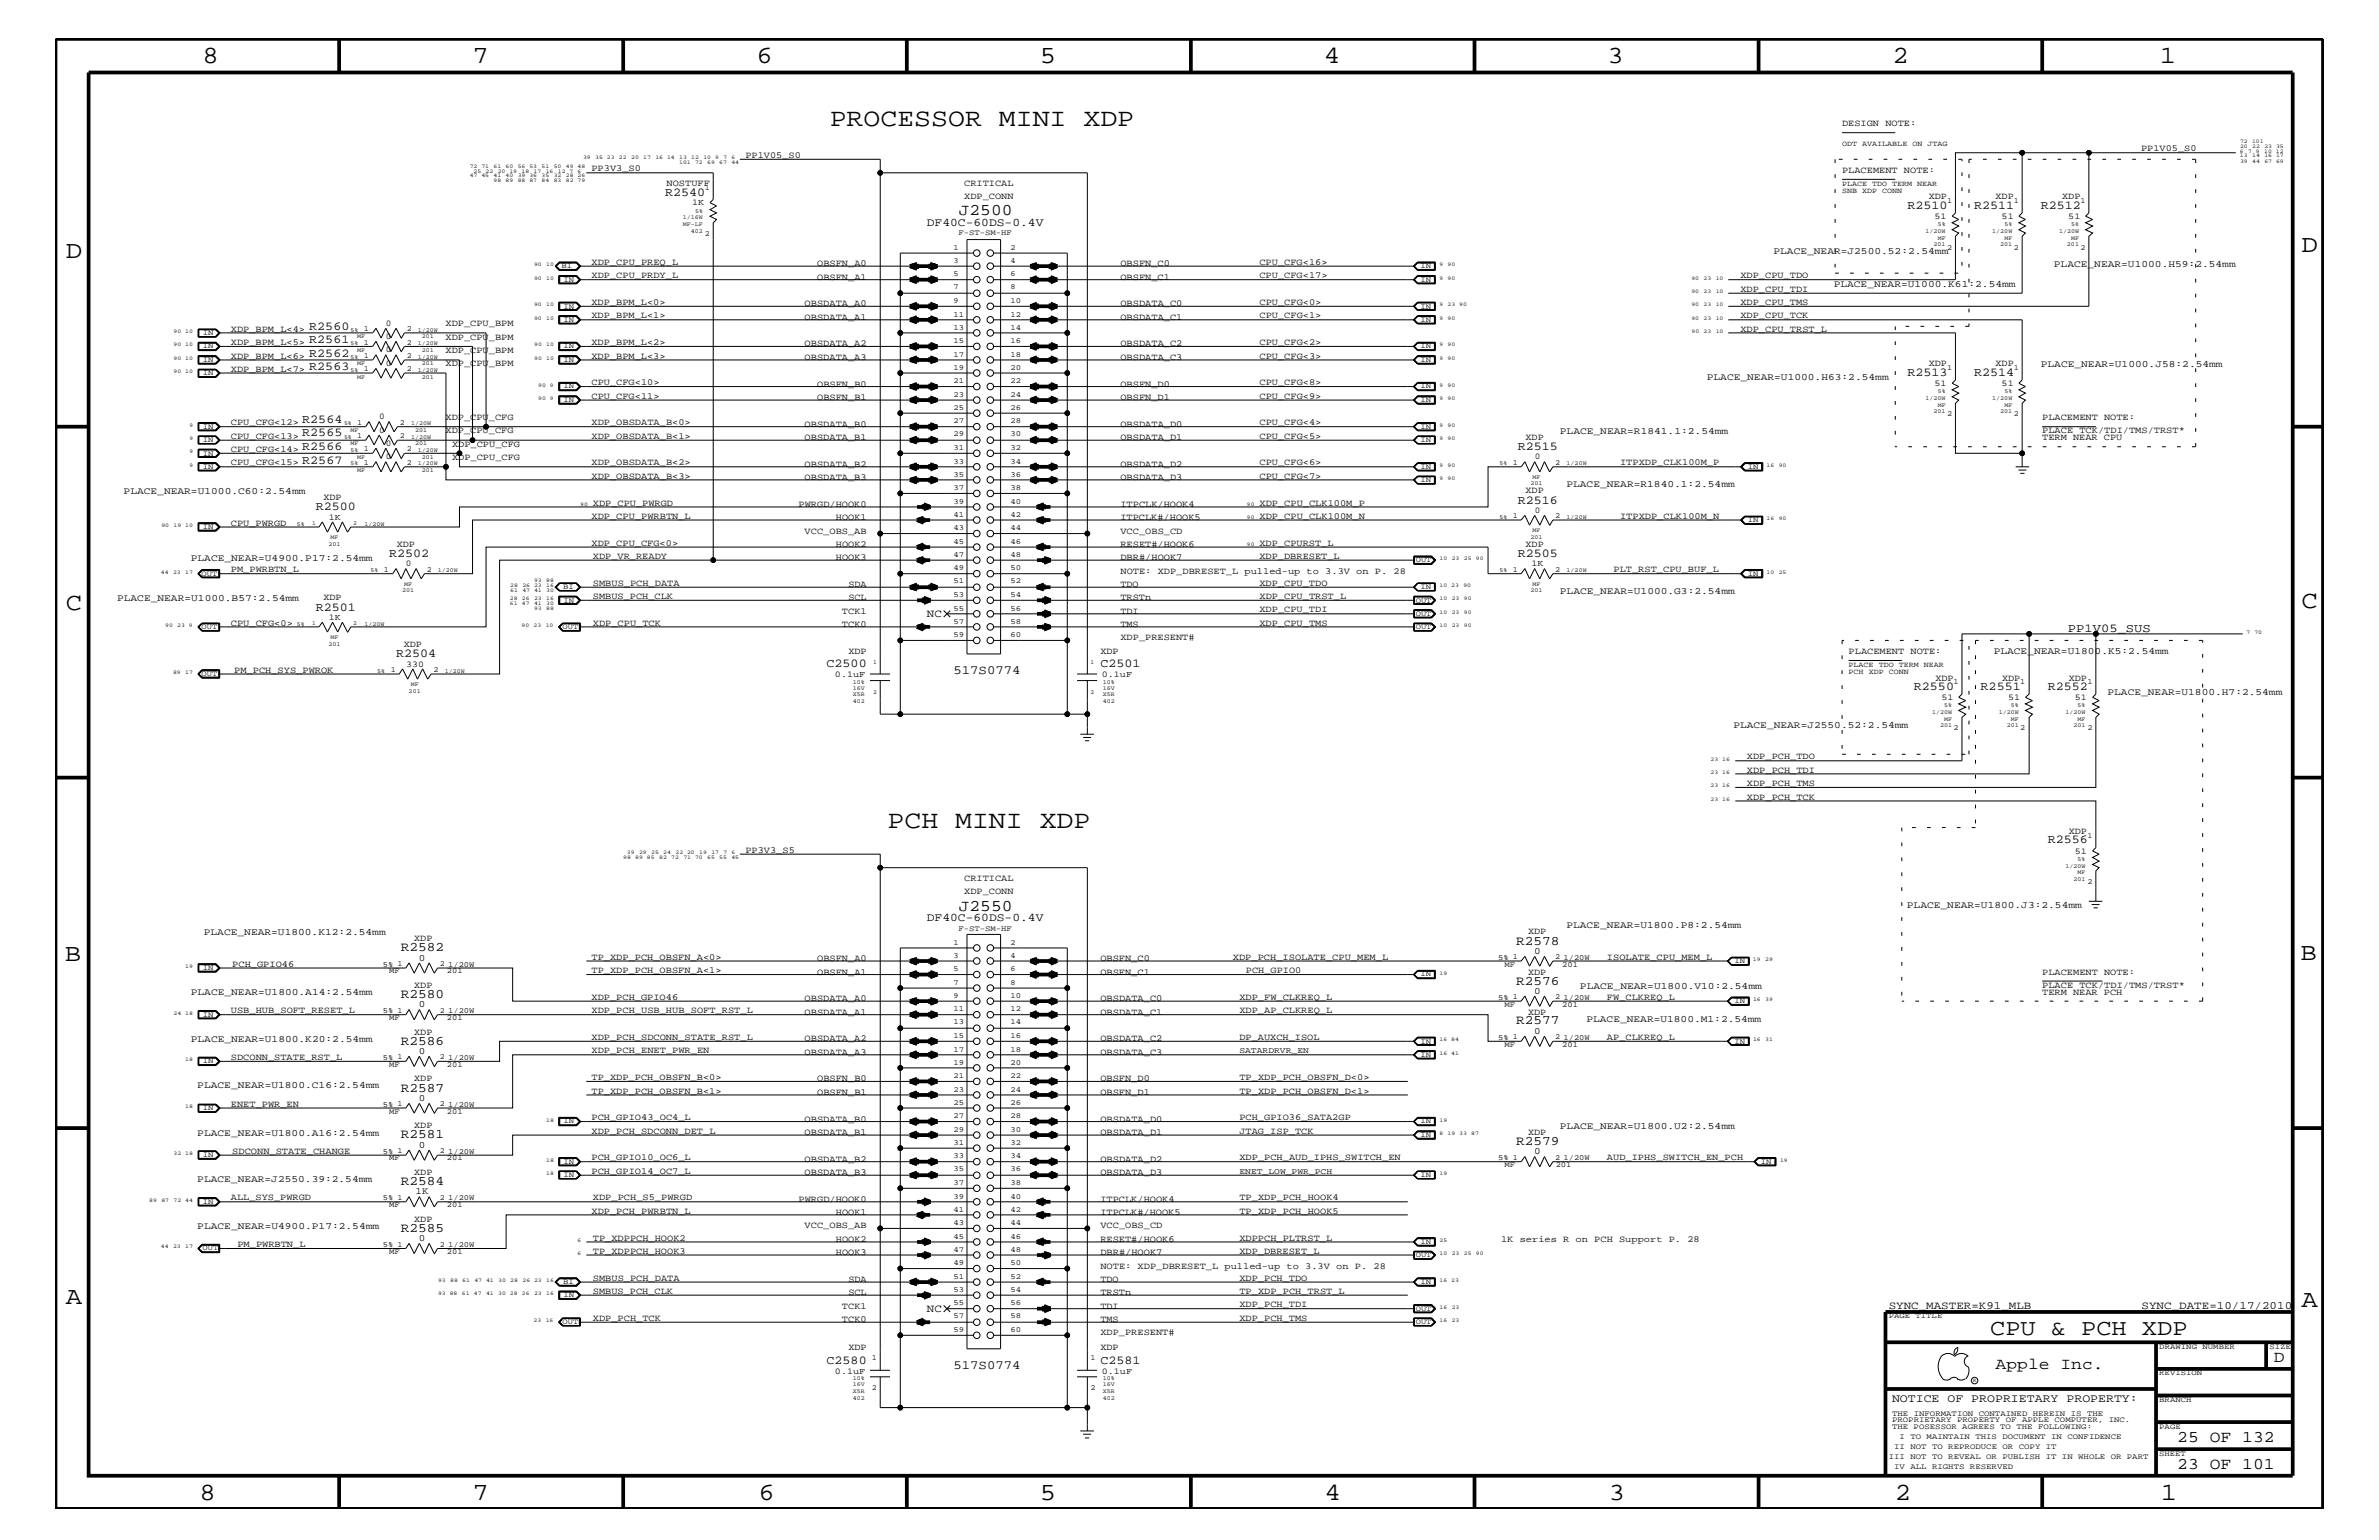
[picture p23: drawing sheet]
<svg xmlns="http://www.w3.org/2000/svg" width="432mm" height="279mm" viewBox="0 0 432 279" stroke-linecap="round" stroke-linejoin="round" font-family="sans-serif">
<defs><g id="words">
<g font-size="4.6">
<text x="150.6" y="22.9">PROCESSOR MINI XDP</text>
<text x="161.1" y="150.1">PCH MINI XDP</text>
</g>
<g font-size="4.5">
<text x="36.7" y="11.5">8</text>
<text x="85.8" y="11.5">7</text>
<text x="137.3" y="11.5">6</text>
<text x="188.7" y="11.5">5</text>
<text x="240.3" y="11.5">4</text>
<text x="291.8" y="11.5">3</text>
<text x="343.5" y="11.5">2</text>
<text x="392" y="11.5">1</text>
<text x="11.9" y="46.8">D</text>
<text x="417.8" y="45.7">D</text>
<text x="11.9" y="110.6">C</text>
<text x="417.7" y="110.3">C</text>
<text x="11.8" y="174.3">B</text>
<text x="417.6" y="174.2">B</text>
<text x="11.9" y="236.7">A</text>
<text x="417.7" y="237.1">A</text>
<text x="36.2" y="272.1">8</text>
<text x="85.8" y="272.1">7</text>
<text x="137.7" y="272.1">6</text>
<text x="188.7" y="272.1">5</text>
<text x="240.4" y="272.1">4</text>
<text x="292" y="272.1">3</text>
<text x="343.9" y="272.1">2</text>
<text x="392.2" y="272.1">1</text>
</g>
<text font-size="4.1" x="361.2" y="242.3">CPU &amp; PCH XDP</text>
<g font-size="3">
<text x="174" y="39.1">J2500</text>
<text x="174" y="165.2">J2550</text>
<text x="362.2" y="248.4">Apple Inc.</text>
<text x="412.7" y="247.1">D</text>
<text x="395.2" y="261.6">25 OF 132</text>
<text x="395.2" y="266.6">23 OF 101</text>
</g>
<g font-size="2.4">
<text x="72.8" y="172.6">R2582</text>
<text x="275.2" y="171.4">R2578</text>
<text x="275.2" y="178.7">R2576</text>
<text x="72.8" y="181">R2580</text>
<text x="275.2" y="185.9">R2577</text>
<text x="72.8" y="189.5">R2586</text>
<text x="72.8" y="198.1">R2587</text>
<text x="72.8" y="206.5">R2581</text>
<text x="275.2" y="207.7">R2579</text>
<text x="72.8" y="215">R2584</text>
<text x="72.8" y="223.5">R2585</text>
</g>
<g font-size="2.3">
<text x="173.1" y="122.3">517S0774</text>
<text x="173.1" y="248.4">517S0774</text>
</g>
<g font-size="2.2">
<text x="120.7" y="35.5">R2540</text>
<text x="346.2" y="37.9">R2510</text>
<text x="358.3" y="37.9">R2511</text>
<text x="370.4" y="37.9">R2512</text>
<text x="56.1" y="59.8">R2560</text>
<text x="56.1" y="62.3">R2561</text>
<text x="56.1" y="64.7">R2562</text>
<text x="56.1" y="67.1">R2563</text>
<text x="346.2" y="68.2">R2513</text>
<text x="358.3" y="68.2">R2514</text>
<text x="54.9" y="76.8">R2564</text>
<text x="54.9" y="81.6">R2566</text>
<text x="54.9" y="79.2">R2565</text>
<text x="275.5" y="81.6">R2515</text>
<text x="54.9" y="84.1">R2567</text>
<text x="57.3" y="92.6">R2500</text>
<text x="275.5" y="91.4">R2516</text>
<text x="70.6" y="101">R2502</text>
<text x="275.5" y="101">R2505</text>
<text x="57.3" y="110.8">R2501</text>
<text x="71.9" y="119.2">R2504</text>
<text x="375.3" y="114.8">PP1V05_SUS</text>
<text x="150" y="121">C2500</text>
<text x="199.7" y="121">C2501</text>
<text x="347.4" y="125.2">R2550</text>
<text x="359.5" y="125.2">R2551</text>
<text x="371.7" y="125.2">R2552</text>
<text x="371.7" y="153">R2556</text>
<text x="150" y="247.4">C2580</text>
<text x="199.7" y="247.4">C2581</text>
</g>
<g font-size="2.1">
<text x="168.2" y="41">DF40C-60DS-0.4V</text>
<text x="168.2" y="167.1">DF40C-60DS-0.4V</text>
<text x="343.4" y="254.4">NOTICE OF PROPRIETARY PROPERTY:</text>
</g>
<g font-size="2">
<text x="168.2" y="112">NC</text>
<text x="168.2" y="238">NC</text>
<text x="342.8" y="237.4">SYNC_MASTER=K91_MLB</text>
<text x="388.7" y="237.4">SYNC_DATE=10/17/2010</text>
</g>
<g font-size="1.8">
<text x="321.9" y="46">PLACE_NEAR=J2500.52:2.54mm</text>
<text x="332.8" y="52">PLACE_NEAR=U1000.K61:2.54mm</text>
<text x="372.8" y="48.4">PLACE_NEAR=U1000.H59:2.54mm</text>
<text x="309.8" y="69">PLACE_NEAR=U1000.H63:2.54mm</text>
<text x="370.4" y="66.6">PLACE_NEAR=U1000.J58:2.54mm</text>
<text x="283.1" y="78.7">PLACE_NEAR=R1841.1:2.54mm</text>
<text x="22.4" y="89.6">PLACE_NEAR=U1000.C60:2.54mm</text>
<text x="284.3" y="88.4">PLACE_NEAR=R1840.1:2.54mm</text>
<text x="34.6" y="101.7">PLACE_NEAR=U4900.P17:2.54mm</text>
<text x="283.1" y="107.8">PLACE_NEAR=U1000.G3:2.54mm</text>
<text x="21.3" y="109">PLACE_NEAR=U1000.B57:2.54mm</text>
<text x="361.9" y="118.7">PLACE_NEAR=U1800.K5:2.54mm</text>
<text x="382.5" y="126">PLACE_NEAR=U1800.H7:2.54mm</text>
<text x="314.6" y="132">PLACE_NEAR=J2550.52:2.54mm</text>
<text x="346.1" y="164.8">PLACE_NEAR=U1800.J3:2.54mm</text>
<text x="37" y="169.6">PLACE_NEAR=U1800.K12:2.54mm</text>
<text x="278.5" y="173.1">0</text>
<text x="284.3" y="168.4">PLACE_NEAR=U1800.P8:2.54mm</text>
<text x="76" y="174.3">0</text>
<text x="286.8" y="179.4">PLACE_NEAR=U1800.V10:2.54mm</text>
<text x="34.6" y="180.5">PLACE_NEAR=U1800.A14:2.54mm</text>
<text x="76" y="182.7">0</text>
<text x="278.5" y="180.4">0</text>
<text x="288" y="185.4">PLACE_NEAR=U1800.M1:2.54mm</text>
<text x="34.6" y="189">PLACE_NEAR=U1800.K20:2.54mm</text>
<text x="76" y="191.2">0</text>
<text x="278.5" y="187.6">0</text>
<text x="35.8" y="197.5">PLACE_NEAR=U1800.C16:2.54mm</text>
<text x="76" y="199.8">0</text>
<text x="35.8" y="206">PLACE_NEAR=U1800.A16:2.54mm</text>
<text x="76" y="208.2">0</text>
<text x="278.5" y="209.4">0</text>
<text x="283.1" y="204.8">PLACE_NEAR=U1800.U2:2.54mm</text>
<text x="35.8" y="214.5">PLACE_NEAR=J2550.39:2.54mm</text>
<text x="75.4" y="216.7">1K</text>
<text x="35.8" y="223">PLACE_NEAR=U4900.P17:2.54mm</text>
<text x="76" y="225.2">0</text>
</g>
<g font-size="1.7">
<text x="334.3" y="22.9">DESIGN NOTE:</text>
<text x="135.3" y="28.6">PP1V05_S0</text>
<text x="388.6" y="27.5">PP1V05_S0</text>
<text x="107.4" y="31.1">PP3V3_S0</text>
<text x="121" y="33.7">NOSTUFF</text>
<text x="175" y="33.7">CRITICAL</text>
<text x="334.3" y="31.4">PLACEMENT NOTE:</text>
<text x="175" y="36.2">XDP_CONN</text>
<text x="350.1" y="36.2">XDP</text>
<text x="362.2" y="36.2">XDP</text>
<text x="374.3" y="36.2">XDP</text>
<text x="107.4" y="48">XDP_CPU_PREQ_L</text>
<text x="107.4" y="50.5">XDP_CPU_PRDY_L</text>
<text x="148.3" y="50.7">OBSFN_A1</text>
<text x="148.3" y="48.3">OBSFN_A0</text>
<text x="203.4" y="50.7">OBSFN_C1</text>
<text x="203.4" y="48.3">OBSFN_C0</text>
<text x="228.6" y="50.5">CPU_CFG&lt;17&gt;</text>
<text x="228.6" y="48">CPU_CFG&lt;16&gt;</text>
<text x="315.9" y="52.9">XDP_CPU_TDI</text>
<text x="315.9" y="50.5">XDP_CPU_TDO</text>
<text x="80.9" y="59.2">XDP_CPU_BPM</text>
<text x="107.4" y="55.3">XDP_BPM_L&lt;0&gt;</text>
<text x="107.4" y="57.8">XDP_BPM_L&lt;1&gt;</text>
<text x="146" y="58">OBSDATA_A1</text>
<text x="146" y="55.6">OBSDATA_A0</text>
<text x="203.4" y="58">OBSDATA_C1</text>
<text x="203.4" y="55.6">OBSDATA_C0</text>
<text x="228.6" y="55.3">CPU_CFG&lt;0&gt;</text>
<text x="228.6" y="57.8">CPU_CFG&lt;1&gt;</text>
<text x="315.9" y="57.8">XDP_CPU_TCK</text>
<text x="315.9" y="55.3">XDP_CPU_TMS</text>
<text x="41.9" y="60.2">XDP_BPM_L&lt;4&gt;</text>
<text x="41.9" y="62.6">XDP_BPM_L&lt;5&gt;</text>
<text x="41.9" y="65.1">XDP_BPM_L&lt;6&gt;</text>
<text x="80.9" y="61.7">XDP_CPU_BPM</text>
<text x="80.9" y="64">XDP_CPU_BPM</text>
<text x="107.4" y="65.1">XDP_BPM_L&lt;3&gt;</text>
<text x="107.4" y="62.6">XDP_BPM_L&lt;2&gt;</text>
<text x="146" y="65.3">OBSDATA_A3</text>
<text x="146" y="62.9">OBSDATA_A2</text>
<text x="203.4" y="65.3">OBSDATA_C3</text>
<text x="203.4" y="62.9">OBSDATA_C2</text>
<text x="228.6" y="62.6">CPU_CFG&lt;2&gt;</text>
<text x="228.6" y="65.1">CPU_CFG&lt;3&gt;</text>
<text x="315.9" y="60.2">XDP_CPU_TRST_L</text>
<text x="41.9" y="67.5">XDP_BPM_L&lt;7&gt;</text>
<text x="80.9" y="66.5">XDP_CPU_BPM</text>
<text x="107.4" y="69.9">CPU_CFG&lt;10&gt;</text>
<text x="148.3" y="70.1">OBSFN_B0</text>
<text x="203.4" y="70.1">OBSFN_D0</text>
<text x="228.6" y="69.9">CPU_CFG&lt;8&gt;</text>
<text x="350.1" y="66.5">XDP</text>
<text x="362.2" y="66.5">XDP</text>
<text x="41.9" y="77.2">CPU_CFG&lt;12&gt;</text>
<text x="80.9" y="76.2">XDP_CPU_CFG</text>
<text x="107.4" y="77.2">XDP_OBSDATA_B&lt;0&gt;</text>
<text x="107.4" y="72.3">CPU_CFG&lt;11&gt;</text>
<text x="146" y="77.4">OBSDATA_B0</text>
<text x="148.3" y="72.6">OBSFN_B1</text>
<text x="203.4" y="77.4">OBSDATA_D0</text>
<text x="203.4" y="72.6">OBSFN_D1</text>
<text x="228.6" y="72.3">CPU_CFG&lt;9&gt;</text>
<text x="228.6" y="77.2">CPU_CFG&lt;4&gt;</text>
<text x="370.7" y="76.2">PLACEMENT NOTE:</text>
<text x="41.9" y="79.6">CPU_CFG&lt;13&gt;</text>
<text x="41.9" y="82">CPU_CFG&lt;14&gt;</text>
<text x="80.9" y="78.6">XDP_CPU_CFG</text>
<text x="82" y="81.1">XDP_CPU_CFG</text>
<text x="82" y="83.5">XDP_CPU_CFG</text>
<text x="107.4" y="79.6">XDP_OBSDATA_B&lt;1&gt;</text>
<text x="146" y="79.9">OBSDATA_B1</text>
<text x="203.4" y="79.9">OBSDATA_D1</text>
<text x="228.6" y="79.6">CPU_CFG&lt;5&gt;</text>
<text x="276.9" y="79.9">XDP</text>
<text x="370.7" y="78.6">PLACE TCK/TDI/TMS/TRST*</text>
<text x="370.7" y="79.9">TERM NEAR CPU</text>
<text x="41.9" y="84.4">CPU_CFG&lt;15&gt;</text>
<text x="107.4" y="86.9">XDP_OBSDATA_B&lt;3&gt;</text>
<text x="107.4" y="84.4">XDP_OBSDATA_B&lt;2&gt;</text>
<text x="146" y="84.7">OBSDATA_B2</text>
<text x="146" y="87.1">OBSDATA_B3</text>
<text x="203.4" y="87.1">OBSDATA_D3</text>
<text x="203.4" y="84.7">OBSDATA_D2</text>
<text x="228.6" y="84.4">CPU_CFG&lt;6&gt;</text>
<text x="228.6" y="86.9">CPU_CFG&lt;7&gt;</text>
<text x="276.9" y="89.5">XDP</text>
<text x="294" y="84.4">ITPXDP_CLK100M_P</text>
<text x="41.9" y="95.4">CPU_PWRGD</text>
<text x="58.7" y="90.7">XDP</text>
<text x="107.4" y="94.2">XDP_CPU_PWRBTN_L</text>
<text x="107.6" y="91.7">XDP_CPU_PWRGD</text>
<text x="144.9" y="92">PWRGD/HOOK0</text>
<text x="151.7" y="94.3">HOOK1</text>
<text x="203.4" y="94.3">ITPCLK#/HOOK5</text>
<text x="203.4" y="92">ITPCLK/HOOK4</text>
<text x="228.6" y="91.7">XDP_CPU_CLK100M_P</text>
<text x="228.6" y="94.2">XDP_CPU_CLK100M_N</text>
<text x="294" y="94.2">ITPXDP_CLK100M_N</text>
<text x="72" y="99.3">XDP</text>
<text x="107.4" y="99">XDP_CPU_CFG&lt;0&gt;</text>
<text x="107.6" y="101.4">XDP_VR_READY</text>
<text x="146" y="96.8">VCC_OBS_AB</text>
<text x="151.7" y="101.6">HOOK3</text>
<text x="151.7" y="99.3">HOOK2</text>
<text x="203.4" y="101.6">DBR#/HOOK7</text>
<text x="203.4" y="96.8">VCC_OBS_CD</text>
<text x="203.4" y="99.3">RESET#/HOOK6</text>
<text x="228.6" y="99">XDP_CPURST_L</text>
<text x="228.6" y="101.4">XDP_DBRESET_L</text>
<text x="276.9" y="99.3">XDP</text>
<text x="41.9" y="103.8">PM_PWRBTN_L</text>
<text x="107.6" y="106.3">SMBUS_PCH_DATA</text>
<text x="154" y="106.5">SDA</text>
<text x="203.4" y="106.5">TDO</text>
<text x="203.4" y="104.1">NOTE: XDP_DBRESET_L pulled-up to 3.3V on P. 28</text>
<text x="228.6" y="106.3">XDP_CPU_TDO</text>
<text x="292.9" y="103.8">PLT_RST_CPU_BUF_L</text>
<text x="41.9" y="113.6">CPU_CFG&lt;0&gt;</text>
<text x="58.7" y="108.9">XDP</text>
<text x="107.6" y="113.6">XDP_CPU_TCK</text>
<text x="107.6" y="108.7">SMBUS_PCH_CLK</text>
<text x="152.8" y="111.4">TCK1</text>
<text x="152.8" y="113.7">TCK0</text>
<text x="154" y="108.9">SCL</text>
<text x="203.4" y="111.4">TDI</text>
<text x="203.4" y="113.7">TMS</text>
<text x="203.4" y="108.9">TRSTn</text>
<text x="228.6" y="111.1">XDP_CPU_TDI</text>
<text x="228.6" y="108.7">XDP_CPU_TRST_L</text>
<text x="228.6" y="113.6">XDP_CPU_TMS</text>
<text x="73.3" y="117.4">XDP</text>
<text x="154" y="118.6">XDP</text>
<text x="199.7" y="118.6">XDP</text>
<text x="203.4" y="116.2">XDP_PRESENT#</text>
<text x="335.5" y="118.6">PLACEMENT NOTE:</text>
<text x="42.5" y="122">PM_PCH_SYS_PWROK</text>
<text x="351.3" y="123.5">XDP</text>
<text x="363.4" y="123.5">XDP</text>
<text x="375.5" y="123.5">XDP</text>
<text x="317.1" y="137.8">XDP_PCH_TDO</text>
<text x="317.1" y="142.6">XDP_PCH_TMS</text>
<text x="317.1" y="140.2">XDP_PCH_TDI</text>
<text x="317.1" y="145.1">XDP_PCH_TCK</text>
<text x="135.3" y="154.7">PP3V3_S5</text>
<text x="375.5" y="151.3">XDP</text>
<text x="175" y="159.9">CRITICAL</text>
<text x="175" y="162.2">XDP_CONN</text>
<text x="75.2" y="170.7">XDP</text>
<text x="277.4" y="169.5">XDP</text>
<text x="42.2" y="175.4">PCH_GPIO46</text>
<text x="75.2" y="179.3">XDP</text>
<text x="107.4" y="174.2">TP_XDP_PCH_OBSFN_A&lt;0&gt;</text>
<text x="107.4" y="176.6">TP_XDP_PCH_OBSFN_A&lt;1&gt;</text>
<text x="148.3" y="176.8">OBSFN_A1</text>
<text x="148.3" y="174.4">OBSFN_A0</text>
<text x="199.7" y="176.8">OBSFN_C1</text>
<text x="199.7" y="174.4">OBSFN_C0</text>
<text x="223.8" y="174.2">XDP_PCH_ISOLATE_CPU_MEM_L</text>
<text x="226.1" y="176.6">PCH_GPIO0</text>
<text x="277.4" y="176.8">XDP</text>
<text x="291.7" y="174.2">ISOLATE_CPU_MEM_L</text>
<text x="370.7" y="179.3">PLACE TCK/TDI/TMS/TRST*</text>
<text x="370.7" y="176.8">PLACEMENT NOTE:</text>
<text x="41.9" y="183.8">USB_HUB_SOFT_RESET_L</text>
<text x="107.4" y="183.8">XDP_PCH_USB_HUB_SOFT_RST_L</text>
<text x="107.4" y="181.4">XDP_PCH_GPIO46</text>
<text x="146" y="184.1">OBSDATA_A1</text>
<text x="146" y="181.6">OBSDATA_A0</text>
<text x="199.7" y="181.6">OBSDATA_C0</text>
<text x="199.7" y="184.1">OBSDATA_C1</text>
<text x="225" y="183.8">XDP_AP_CLKREQ_L</text>
<text x="225" y="181.4">XDP_FW_CLKREQ_L</text>
<text x="277.4" y="184.1">XDP</text>
<text x="291.7" y="181.4">FW_CLKREQ_L</text>
<text x="370.7" y="180.5">TERM NEAR PCH</text>
<text x="75.2" y="187.7">XDP</text>
<text x="107.4" y="188.7">XDP_PCH_SDCONN_STATE_RST_L</text>
<text x="107.4" y="191.1">XDP_PCH_ENET_PWR_EN</text>
<text x="146" y="188.9">OBSDATA_A2</text>
<text x="146" y="191.4">OBSDATA_A3</text>
<text x="199.7" y="191.4">OBSDATA_C3</text>
<text x="199.7" y="188.9">OBSDATA_C2</text>
<text x="225" y="188.7">DP_AUXCH_ISOL</text>
<text x="291.7" y="188.7">AP_CLKREQ_L</text>
<text x="41.9" y="192.3">SDCONN_STATE_RST_L</text>
<text x="75.2" y="196.2">XDP</text>
<text x="107.4" y="195.9">TP_XDP_PCH_OBSFN_B&lt;0&gt;</text>
<text x="148.3" y="196.2">OBSFN_B0</text>
<text x="199.7" y="196.2">OBSFN_D0</text>
<text x="225" y="195.9">TP_XDP_PCH_OBSFN_D&lt;0&gt;</text>
<text x="41.9" y="200.9">ENET_PWR_EN</text>
<text x="107.4" y="203.2">PCH_GPIO43_OC4_L</text>
<text x="107.4" y="198.4">TP_XDP_PCH_OBSFN_B&lt;1&gt;</text>
<text x="146" y="203.5">OBSDATA_B0</text>
<text x="148.3" y="198.7">OBSFN_B1</text>
<text x="199.7" y="198.7">OBSFN_D1</text>
<text x="199.7" y="203.5">OBSDATA_D0</text>
<text x="225" y="203.2">PCH_GPIO36_SATA2GP</text>
<text x="225" y="198.4">TP_XDP_PCH_OBSFN_D&lt;1&gt;</text>
<text x="42.2" y="209.3">SDCONN_STATE_CHANGE</text>
<text x="75.2" y="204.7">XDP</text>
<text x="107.4" y="205.7">XDP_PCH_SDCONN_DET_L</text>
<text x="146" y="205.9">OBSDATA_B1</text>
<text x="199.7" y="205.9">OBSDATA_D1</text>
<text x="225" y="205.7">JTAG_ISP_TCK</text>
<text x="277.4" y="205.9">XDP</text>
<text x="75.2" y="213.2">XDP</text>
<text x="107.4" y="210.5">PCH_GPIO10_OC6_L</text>
<text x="107.4" y="213">PCH_GPIO14_OC7_L</text>
<text x="146" y="210.8">OBSDATA_B2</text>
<text x="146" y="213.2">OBSDATA_B3</text>
<text x="199.7" y="213.2">OBSDATA_D3</text>
<text x="199.7" y="210.8">OBSDATA_D2</text>
<text x="225" y="210.5">XDP_PCH_AUD_IPHS_SWITCH_EN</text>
<text x="291.7" y="210.5">AUD_IPHS_SWITCH_EN_PCH</text>
<text x="41.9" y="217.8">ALL_SYS_PWRGD</text>
<text x="75.2" y="221.7">XDP</text>
<text x="107.4" y="220.2">XDP_PCH_PWRBTN_L</text>
<text x="107.6" y="217.8">XDP_PCH_S5_PWRGD</text>
<text x="144.9" y="218">PWRGD/HOOK0</text>
<text x="151.7" y="220.4">HOOK1</text>
<text x="199.7" y="220.4">ITPCLK#/HOOK5</text>
<text x="199.7" y="218">ITPCLK/HOOK4</text>
<text x="225" y="217.8">TP_XDP_PCH_HOOK4</text>
<text x="225" y="220.2">TP_XDP_PCH_HOOK5</text>
<text x="43.1" y="226.3">PM_PWRBTN_L</text>
<text x="107.6" y="225.1">TP_XDPPCH_HOOK2</text>
<text x="107.6" y="227.5">TP_XDPPCH_HOOK3</text>
<text x="146" y="222.9">VCC_OBS_AB</text>
<text x="151.7" y="225.3">HOOK2</text>
<text x="151.7" y="227.7">HOOK3</text>
<text x="199.7" y="227.7">DBR#/HOOK7</text>
<text x="199.7" y="225.3">RESET#/HOOK6</text>
<text x="199.7" y="222.9">VCC_OBS_CD</text>
<text x="225" y="227.5">XDP_DBRESET_L</text>
<text x="225" y="225.1">XDPPCH_PLTRST_L</text>
<text x="272.5" y="225.3">1K series R on PCH Support P. 28</text>
<text x="107.6" y="232.4">SMBUS_PCH_DATA</text>
<text x="154" y="232.6">SDA</text>
<text x="199.7" y="230.2">NOTE: XDP_DBRESET_L pulled-up to 3.3V on P. 28</text>
<text x="199.7" y="232.6">TDO</text>
<text x="225" y="232.4">XDP_PCH_TDO</text>
<text x="107.6" y="239.6">XDP_PCH_TCK</text>
<text x="107.6" y="234.7">SMBUS_PCH_CLK</text>
<text x="152.8" y="239.9">TCK0</text>
<text x="152.8" y="237.4">TCK1</text>
<text x="154" y="235">SCL</text>
<text x="199.7" y="235">TRSTn</text>
<text x="199.7" y="237.4">TDI</text>
<text x="199.7" y="239.9">TMS</text>
<text x="225" y="237.2">XDP_PCH_TDI</text>
<text x="225" y="239.6">XDP_PCH_TMS</text>
<text x="225" y="234.7">TP_XDP_PCH_TRST_L</text>
<text x="154" y="245">XDP</text>
<text x="199.7" y="245">XDP</text>
<text x="199.7" y="242.3">XDP_PRESENT#</text>
</g>
<g font-size="1.6">
<text x="125.6" y="37.3">1K</text>
<text x="351.1" y="39.7">51</text>
<text x="363.3" y="39.7">51</text>
<text x="375.4" y="39.7">51</text>
<text x="70" y="59.1">0</text>
<text x="70" y="61.5">0</text>
<text x="70" y="64">0</text>
<text x="70" y="66.4">0</text>
<text x="351.1" y="70">51</text>
<text x="363.3" y="70">51</text>
<text x="68.8" y="76.1">0</text>
<text x="68.8" y="78.5">0</text>
<text x="70" y="80.9">0</text>
<text x="70" y="83.3">0</text>
<text x="278.6" y="83.3">0</text>
<text x="59.7" y="94.3">1K</text>
<text x="278.6" y="93.1">0</text>
<text x="73.7" y="102.7">0</text>
<text x="278" y="102.7">1K</text>
<text x="59.7" y="112.5">1K</text>
<text x="73.7" y="120.9">330</text>
<text x="151.6" y="122.9">0.1uF</text>
<text x="200" y="122.9">0.1uF</text>
<text x="352.4" y="127">51</text>
<text x="364.5" y="127">51</text>
<text x="376.6" y="127">51</text>
<text x="376.6" y="154.9">51</text>
<text x="151.6" y="249.2">0.1uF</text>
<text x="200" y="249.2">0.1uF</text>
</g>
<g font-size="1.5">
<text x="225" y="191.1">SATARDRVR_EN</text>
<text x="225" y="213">ENET_LOW_PWR_PCH</text>
</g>
<g font-size="1.4">
<text x="334.3" y="26.5">ODT AVAILABLE ON JTAG</text>
<text x="127.9" y="34.4">1</text>
<text x="334.3" y="35">SNB XDP CONN</text>
<text x="334.3" y="33.7">PLACE TDO TERM NEAR</text>
<text x="353.4" y="36.8">1</text>
<text x="365.5" y="36.8">1</text>
<text x="377.6" y="36.8">1</text>
<text x="127.9" y="42.9">2</text>
<text x="173.1" y="45.3">1</text>
<text x="173.1" y="47.7">3</text>
<text x="173.9" y="42.7">F-ST-SM-HF</text>
<text x="183.4" y="45.3">2</text>
<text x="183.4" y="47.7">4</text>
<text x="353.4" y="45.3">2</text>
<text x="365.5" y="45.3">2</text>
<text x="377.6" y="45.3">2</text>
<text x="101.9" y="48.7">BI</text>
<text x="102.3" y="51.1">IN</text>
<text x="173.1" y="50.2">5</text>
<text x="173.1" y="52.5">7</text>
<text x="183.4" y="50.2">6</text>
<text x="183.4" y="52.5">8</text>
<text x="257.8" y="48.7">IN</text>
<text x="257.8" y="51.1">IN</text>
<text x="102.3" y="58.4">IN</text>
<text x="102.3" y="56">IN</text>
<text x="173.1" y="57.4">11</text>
<text x="173.1" y="59.8">13</text>
<text x="173.1" y="55">9</text>
<text x="183.4" y="55">10</text>
<text x="183.4" y="57.4">12</text>
<text x="183.4" y="59.8">14</text>
<text x="257.8" y="56">IN</text>
<text x="257.8" y="58.4">IN</text>
<text x="36.8" y="60.8">IN</text>
<text x="36.8" y="63.2">IN</text>
<text x="36.8" y="65.6">IN</text>
<text x="66" y="60.1">1</text>
<text x="66" y="62.5">1</text>
<text x="66" y="64.9">1</text>
<text x="73.8" y="60.1">2</text>
<text x="73.8" y="62.5">2</text>
<text x="73.8" y="64.9">2</text>
<text x="102.3" y="63.2">IN</text>
<text x="102.3" y="65.6">IN</text>
<text x="173.1" y="62.3">15</text>
<text x="173.1" y="64.7">17</text>
<text x="183.4" y="62.3">16</text>
<text x="183.4" y="64.7">18</text>
<text x="257.8" y="63.2">IN</text>
<text x="257.8" y="65.6">IN</text>
<text x="36.8" y="68.1">IN</text>
<text x="66" y="67.3">1</text>
<text x="73.8" y="67.3">2</text>
<text x="102.3" y="70.5">IN</text>
<text x="173.1" y="69.5">21</text>
<text x="173.1" y="67.1">19</text>
<text x="173.1" y="72">23</text>
<text x="183.4" y="67.1">20</text>
<text x="183.4" y="69.5">22</text>
<text x="183.4" y="72">24</text>
<text x="257.8" y="70.5">IN</text>
<text x="353.4" y="67.1">1</text>
<text x="365.5" y="67.1">1</text>
<text x="36.8" y="77.8">IN</text>
<text x="64.9" y="77.1">1</text>
<text x="72.6" y="77.1">2</text>
<text x="102.3" y="72.9">IN</text>
<text x="173.1" y="74.4">25</text>
<text x="173.1" y="76.8">27</text>
<text x="183.4" y="74.4">26</text>
<text x="183.4" y="76.8">28</text>
<text x="257.8" y="77.8">IN</text>
<text x="257.8" y="72.9">IN</text>
<text x="353.4" y="75.6">2</text>
<text x="365.5" y="75.6">2</text>
<text x="36.8" y="80.2">IN</text>
<text x="36.8" y="82.7">IN</text>
<text x="64.9" y="79.4">1</text>
<text x="66" y="81.9">1</text>
<text x="72.6" y="79.4">2</text>
<text x="73.8" y="81.9">2</text>
<text x="173.1" y="81.6">31</text>
<text x="173.1" y="79.2">29</text>
<text x="183.4" y="79.2">30</text>
<text x="183.4" y="81.6">32</text>
<text x="257.8" y="80.2">IN</text>
<text x="36.8" y="85">IN</text>
<text x="66" y="84.4">1</text>
<text x="73.8" y="84.4">2</text>
<text x="173.1" y="84.1">33</text>
<text x="173.1" y="86.5">35</text>
<text x="173.1" y="88.9">37</text>
<text x="183.4" y="84.1">34</text>
<text x="183.4" y="86.5">36</text>
<text x="183.4" y="88.9">38</text>
<text x="257.8" y="87.5">IN</text>
<text x="257.8" y="85">IN</text>
<text x="274.6" y="84.4">1</text>
<text x="282.3" y="84.4">2</text>
<text x="317.2" y="85">IN</text>
<text x="36.8" y="96">IN</text>
<text x="173.1" y="93.8">41</text>
<text x="173.1" y="91.4">39</text>
<text x="183.4" y="91.4">40</text>
<text x="183.4" y="93.8">42</text>
<text x="274.6" y="94">1</text>
<text x="282.3" y="94">2</text>
<text x="317.2" y="94.8">IN</text>
<text x="173.1" y="96.2">43</text>
<text x="173.1" y="98.7">45</text>
<text x="173.1" y="101">47</text>
<text x="183.4" y="96.2">44</text>
<text x="183.4" y="98.7">46</text>
<text x="183.4" y="101">48</text>
<text x="36.6" y="104.4">OUT</text>
<text x="69.7" y="103.7">1</text>
<text x="77.5" y="103.7">2</text>
<text x="102.2" y="106.9">BI</text>
<text x="173.1" y="105.9">51</text>
<text x="173.1" y="103.5">49</text>
<text x="183.4" y="103.5">50</text>
<text x="183.4" y="105.9">52</text>
<text x="257" y="102.1">OUT</text>
<text x="257.8" y="106.9">IN</text>
<text x="274.6" y="103.7">1</text>
<text x="282.3" y="103.7">2</text>
<text x="317.2" y="104.4">IN</text>
<text x="102.3" y="109.3">IN</text>
<text x="173.1" y="108.3">53</text>
<text x="173.1" y="110.8">55</text>
<text x="173.1" y="113.1">57</text>
<text x="183.4" y="108.3">54</text>
<text x="183.4" y="110.8">56</text>
<text x="183.4" y="113.1">58</text>
<text x="257" y="109.3">OUT</text>
<text x="257" y="111.7">OUT</text>
<text x="36.6" y="114.2">OUT</text>
<text x="102.1" y="114.2">OUT</text>
<text x="173.1" y="115.6">59</text>
<text x="183.4" y="115.6">60</text>
<text x="257" y="114.2">OUT</text>
<text x="36.6" y="122.6">OUT</text>
<text x="71" y="121.9">1</text>
<text x="78.7" y="121.9">2</text>
<text x="335.5" y="121">PLACE TDO TERM NEAR</text>
<text x="335.5" y="122.3">PCH XDP CONN</text>
<text x="354.6" y="124.1">1</text>
<text x="366.7" y="124.1">1</text>
<text x="378.9" y="124.1">1</text>
<text x="354.6" y="132.5">2</text>
<text x="366.7" y="132.5">2</text>
<text x="378.9" y="132.5">2</text>
<text x="378.9" y="152">1</text>
<text x="378.9" y="160.5">2</text>
<text x="173.1" y="171.4">1</text>
<text x="173.1" y="173.8">3</text>
<text x="173.9" y="168.9">F-ST-SM-HF</text>
<text x="183.4" y="171.4">2</text>
<text x="183.4" y="173.8">4</text>
<text x="36.8" y="176">IN</text>
<text x="69.5" y="175.4">5% 1</text>
<text x="70.7" y="176.6">MF</text>
<text x="79.8" y="175.2">2</text>
<text x="81.1" y="176.6">201</text>
<text x="81.3" y="175.4">1/20W</text>
<text x="173.1" y="176.2">5</text>
<text x="173.1" y="178.7">7</text>
<text x="183.4" y="176.2">6</text>
<text x="183.4" y="178.7">8</text>
<text x="257.8" y="177.2">IN</text>
<text x="271.9" y="174.2">5% 1</text>
<text x="273.1" y="175.4">MF</text>
<text x="282.3" y="174">2</text>
<text x="283.5" y="175.4">201</text>
<text x="283.8" y="174.2">1/20W</text>
<text x="314.8" y="174.8">IN</text>
<text x="36.8" y="184.4">IN</text>
<text x="69.5" y="183.8">5% 1</text>
<text x="70.7" y="185">MF</text>
<text x="79.8" y="183.8">2</text>
<text x="81.1" y="185">201</text>
<text x="81.3" y="183.8">1/20W</text>
<text x="173.1" y="183.5">11</text>
<text x="173.1" y="185.9">13</text>
<text x="173.1" y="181">9</text>
<text x="183.4" y="181">10</text>
<text x="183.4" y="183.5">12</text>
<text x="183.4" y="185.9">14</text>
<text x="271.9" y="181.4">5% 1</text>
<text x="273.1" y="182.7">MF</text>
<text x="282.3" y="181.3">2</text>
<text x="283.5" y="182.7">201</text>
<text x="283.8" y="181.4">1/20W</text>
<text x="314.8" y="182.1">IN</text>
<text x="173.1" y="188.3">15</text>
<text x="173.1" y="190.8">17</text>
<text x="183.4" y="188.3">16</text>
<text x="183.4" y="190.8">18</text>
<text x="257.8" y="191.7">IN</text>
<text x="257.8" y="189.3">IN</text>
<text x="271.9" y="188.7">5% 1</text>
<text x="273.1" y="189.9">MF</text>
<text x="282.3" y="188.6">2</text>
<text x="283.5" y="189.9">201</text>
<text x="283.8" y="188.7">1/20W</text>
<text x="314.8" y="189.3">IN</text>
<text x="36.8" y="192.9">IN</text>
<text x="69.5" y="192.3">5% 1</text>
<text x="70.7" y="193.6">MF</text>
<text x="79.8" y="192.2">2</text>
<text x="81.1" y="193.6">201</text>
<text x="81.3" y="192.3">1/20W</text>
<text x="173.1" y="195.6">21</text>
<text x="173.1" y="193.2">19</text>
<text x="183.4" y="193.2">20</text>
<text x="183.4" y="195.6">22</text>
<text x="36.8" y="201.5">IN</text>
<text x="69.5" y="200.9">5% 1</text>
<text x="70.7" y="202">MF</text>
<text x="79.8" y="200.7">2</text>
<text x="81.1" y="202">201</text>
<text x="81.3" y="200.9">1/20W</text>
<text x="102.3" y="203.8">IN</text>
<text x="173.1" y="198.1">23</text>
<text x="173.1" y="200.4">25</text>
<text x="173.1" y="202.9">27</text>
<text x="183.4" y="198.1">24</text>
<text x="183.4" y="200.4">26</text>
<text x="183.4" y="202.9">28</text>
<text x="257.8" y="203.8">IN</text>
<text x="36.8" y="209.9">IN</text>
<text x="69.5" y="209.3">5% 1</text>
<text x="79.8" y="209.2">2</text>
<text x="81.3" y="209.3">1/20W</text>
<text x="173.1" y="207.7">31</text>
<text x="173.1" y="205.3">29</text>
<text x="183.4" y="205.3">30</text>
<text x="183.4" y="207.7">32</text>
<text x="257.8" y="206.3">IN</text>
<text x="70.7" y="210.5">MF</text>
<text x="81.1" y="210.5">201</text>
<text x="102.3" y="213.6">IN</text>
<text x="102.3" y="211.1">IN</text>
<text x="173.1" y="210.2">33</text>
<text x="173.1" y="212.5">35</text>
<text x="173.1" y="215">37</text>
<text x="183.4" y="210.2">34</text>
<text x="183.4" y="212.5">36</text>
<text x="183.4" y="215">38</text>
<text x="257.8" y="213.6">IN</text>
<text x="271.9" y="210.5">5% 1</text>
<text x="273.1" y="211.7">MF</text>
<text x="282.3" y="210.4">2</text>
<text x="282.4" y="211.7">201</text>
<text x="283.8" y="210.5">1/20W</text>
<text x="319.6" y="211.1">IN</text>
<text x="36.8" y="218.4">IN</text>
<text x="69.5" y="217.8">5% 1</text>
<text x="70.7" y="219">MF</text>
<text x="79.8" y="217.7">2</text>
<text x="81.1" y="219">201</text>
<text x="81.3" y="217.8">1/20W</text>
<text x="173.1" y="219.8">41</text>
<text x="173.1" y="217.5">39</text>
<text x="183.4" y="217.5">40</text>
<text x="183.4" y="219.8">42</text>
<text x="36.7" y="226.9">OUT</text>
<text x="69.5" y="226.3">5% 1</text>
<text x="70.7" y="227.5">MF</text>
<text x="79.8" y="226.2">2</text>
<text x="81.1" y="227.5">201</text>
<text x="81.3" y="226.3">1/20W</text>
<text x="173.1" y="222.3">43</text>
<text x="173.1" y="224.7">45</text>
<text x="173.1" y="227.1">47</text>
<text x="183.4" y="222.3">44</text>
<text x="183.4" y="224.7">46</text>
<text x="183.4" y="227.1">48</text>
<text x="257.8" y="225.7">IN</text>
<text x="102.2" y="232.9">BI</text>
<text x="173.1" y="232">51</text>
<text x="173.1" y="229.6">49</text>
<text x="183.4" y="229.6">50</text>
<text x="183.4" y="232">52</text>
<text x="257" y="228.1">OUT</text>
<text x="257.8" y="232.9">IN</text>
<text x="102.3" y="235.4">IN</text>
<text x="173.1" y="234.4">53</text>
<text x="173.1" y="236.8">55</text>
<text x="173.1" y="239.2">57</text>
<text x="183.4" y="234.4">54</text>
<text x="183.4" y="236.8">56</text>
<text x="183.4" y="239.2">58</text>
<text x="257" y="237.8">OUT</text>
<text x="342.8" y="239.2">PAGE TITLE</text>
<text x="102.1" y="240.2">OUT</text>
<text x="173.1" y="241.7">59</text>
<text x="183.4" y="241.7">60</text>
<text x="257" y="240.2">OUT</text>
<text x="391.9" y="244.7">DRAWING NUMBER</text>
<text x="411.9" y="244.7">SIZE</text>
<text x="158.2" y="246.7">1</text>
<text x="198" y="246.7">1</text>
<text x="391.9" y="249.5">REVISION</text>
<text x="158.2" y="252.3">2</text>
<text x="198" y="252.3">2</text>
<text x="343.4" y="256.8">THE INFORMATION CONTAINED HEREIN IS THE</text>
<text x="391.9" y="254.4">BRANCH</text>
<text x="343.4" y="259.3">THE POSESSOR AGREES TO THE FOLLOWING:</text>
<text x="343.4" y="258">PROPRIETARY PROPERTY OF APPLE COMPUTER, INC.</text>
<text x="343.8" y="262.9">II NOT TO REPRODUCE OR COPY IT</text>
<text x="344.8" y="261.1">I TO MAINTAIN THIS DOCUMENT IN CONFIDENCE</text>
<text x="391.9" y="259.3">PAGE</text>
<text x="342.8" y="264.7">III NOT TO REVEAL OR PUBLISH IT IN WHOLE OR PART</text>
<text x="343.8" y="266.6">IV ALL RIGHTS RESERVED</text>
<text x="391.9" y="264.1">SHEET</text>
</g>
<g font-size="1.1">
<text x="124" y="41">MF-LF</text>
<text x="124" y="39.8">1/16W</text>
<text x="126.2" y="38.6">5%</text>
<text x="351.7" y="41">5%</text>
<text x="363.8" y="41">5%</text>
<text x="375.9" y="41">5%</text>
<text x="125.4" y="42.3">402</text>
<text x="349.5" y="42.3">1/20W</text>
<text x="350.9" y="44.6">201</text>
<text x="351.7" y="43.5">MF</text>
<text x="361.6" y="42.3">1/20W</text>
<text x="363.1" y="44.6">201</text>
<text x="363.8" y="43.5">MF</text>
<text x="373.7" y="42.3">1/20W</text>
<text x="375.2" y="44.6">201</text>
<text x="375.9" y="43.5">MF</text>
<text x="63.6" y="60.2">5%</text>
<text x="63.6" y="62.6">5%</text>
<text x="63.6" y="65.1">5%</text>
<text x="64.8" y="61.4">MF</text>
<text x="64.8" y="63.9">MF</text>
<text x="75.8" y="60.2">1/20W</text>
<text x="75.8" y="62.6">1/20W</text>
<text x="75.8" y="65.1">1/20W</text>
<text x="76.5" y="61.4">201</text>
<text x="76.5" y="63.9">201</text>
<text x="63.6" y="67.5">5%</text>
<text x="64.8" y="66.2">MF</text>
<text x="64.8" y="68.7">MF</text>
<text x="75.8" y="67.5">1/20W</text>
<text x="76.5" y="66.2">201</text>
<text x="76.5" y="68.7">201</text>
<text x="351.7" y="71.3">5%</text>
<text x="363.8" y="71.3">5%</text>
<text x="62.4" y="77.2">5%</text>
<text x="74.6" y="77.2">1/20W</text>
<text x="349.5" y="72.6">1/20W</text>
<text x="350.9" y="75">201</text>
<text x="351.7" y="73.8">MF</text>
<text x="361.6" y="72.6">1/20W</text>
<text x="363.1" y="75">201</text>
<text x="363.8" y="73.8">MF</text>
<text x="62.4" y="79.6">5%</text>
<text x="63.6" y="78.3">MF</text>
<text x="63.6" y="82">5%</text>
<text x="63.6" y="80.8">MF</text>
<text x="64.8" y="83.3">MF</text>
<text x="74.6" y="79.6">1/20W</text>
<text x="75.4" y="78.3">201</text>
<text x="75.4" y="80.8">201</text>
<text x="75.8" y="82">1/20W</text>
<text x="76.5" y="83.3">201</text>
<text x="63.6" y="84.4">5%</text>
<text x="64.8" y="85.6">MF</text>
<text x="75.8" y="84.4">1/20W</text>
<text x="76.5" y="85.6">201</text>
<text x="272.2" y="84.4">5%</text>
<text x="277.8" y="88.1">201</text>
<text x="278.2" y="86.9">MF</text>
<text x="284.4" y="84.4">1/20W</text>
<text x="53.9" y="95.4">5%</text>
<text x="56.6" y="95.2">1</text>
<text x="64.1" y="95.2">2</text>
<text x="66.2" y="95.4">1/20W</text>
<text x="272.2" y="94.2">5%</text>
<text x="284.4" y="94.2">1/20W</text>
<text x="59.6" y="99">201</text>
<text x="60" y="97.7">MF</text>
<text x="277.8" y="97.7">201</text>
<text x="278.2" y="96.5">MF</text>
<text x="67.3" y="103.8">5%</text>
<text x="73" y="107.5">201</text>
<text x="73.4" y="106.3">MF</text>
<text x="79.5" y="103.8">1/20W</text>
<text x="272.2" y="103.8">5%</text>
<text x="277.8" y="107.5">201</text>
<text x="278.2" y="106.3">MF</text>
<text x="284.4" y="103.8">1/20W</text>
<text x="53.9" y="113.6">5%</text>
<text x="56.6" y="113.4">1</text>
<text x="64.1" y="113.4">2</text>
<text x="66.2" y="113.6">1/20W</text>
<text x="59.6" y="117.2">201</text>
<text x="60" y="115.9">MF</text>
<text x="68.5" y="122">5%</text>
<text x="74.2" y="125.7">201</text>
<text x="74.5" y="124.4">MF</text>
<text x="80.7" y="122">1/20W</text>
<text x="154.8" y="124.1">10%</text>
<text x="154.8" y="125.2">16V</text>
<text x="158.5" y="120.4">1</text>
<text x="158.5" y="125.9">2</text>
<text x="198" y="120.4">1</text>
<text x="198" y="125.9">2</text>
<text x="200.2" y="125.2">16V</text>
<text x="200.2" y="124.1">10%</text>
<text x="154.8" y="126.4">X5R</text>
<text x="154.8" y="127.6">402</text>
<text x="200.2" y="126.4">X5R</text>
<text x="200.2" y="127.6">402</text>
<text x="350.7" y="129.6">1/20W</text>
<text x="352.1" y="131.9">201</text>
<text x="352.9" y="128.3">5%</text>
<text x="352.9" y="130.8">MF</text>
<text x="362.8" y="129.6">1/20W</text>
<text x="364.2" y="131.9">201</text>
<text x="365" y="128.3">5%</text>
<text x="365" y="130.8">MF</text>
<text x="374.9" y="129.6">1/20W</text>
<text x="376.3" y="131.9">201</text>
<text x="377.1" y="130.8">MF</text>
<text x="377.1" y="128.3">5%</text>
<text x="374.9" y="157.4">1/20W</text>
<text x="376.3" y="159.9">201</text>
<text x="377.1" y="158.6">MF</text>
<text x="377.1" y="156.2">5%</text>
<text x="154.8" y="251.5">16V</text>
<text x="154.8" y="250.4">10%</text>
<text x="200.2" y="251.5">16V</text>
<text x="200.2" y="250.4">10%</text>
<text x="154.8" y="253.9">402</text>
<text x="154.8" y="252.8">X5R</text>
<text x="200.2" y="253.9">402</text>
<text x="200.2" y="252.8">X5R</text>
</g>
<g font-size="1">
<text x="105.8" y="28.9">39</text>
<text x="108" y="28.9">35 23</text>
<text x="112.4" y="28.9">22</text>
<text x="114.6" y="28.9">20</text>
<text x="116.8" y="28.9">17</text>
<text x="119" y="28.9">16 14</text>
<text x="123.3" y="28.9">13</text>
<text x="123.3" y="29.8">101</text>
<text x="125.5" y="28.9">12</text>
<text x="126.2" y="29.8">72</text>
<text x="127.7" y="28.9">10 9</text>
<text x="128.4" y="29.8">69</text>
<text x="130.6" y="29.8">67</text>
<text x="131.3" y="28.9">7</text>
<text x="132.8" y="28.9">6</text>
<text x="132.8" y="29.8">44</text>
<text x="406.6" y="28.6">13</text>
<text x="406.6" y="27.7">6</text>
<text x="406.6" y="26.9">20</text>
<text x="406.6" y="29.5">39</text>
<text x="406.6" y="25.9">72</text>
<text x="408" y="27.7">7</text>
<text x="408.8" y="25.9">101</text>
<text x="408.8" y="28.6">14</text>
<text x="408.8" y="26.9">22</text>
<text x="408.8" y="29.5">44</text>
<text x="409.5" y="27.7">9</text>
<text x="411" y="27.7">10 12</text>
<text x="411" y="28.6">16 17</text>
<text x="411" y="26.9">23 35</text>
<text x="411" y="29.5">67 69</text>
<text x="85.3" y="32.2">47 45</text>
<text x="85.3" y="30.5">72 71</text>
<text x="85.9" y="31.4">25</text>
<text x="88.1" y="31.4">22</text>
<text x="89.6" y="32.2">41</text>
<text x="89.6" y="30.5">61</text>
<text x="89.6" y="33">98</text>
<text x="90.3" y="31.4">20 19</text>
<text x="91.8" y="32.2">40</text>
<text x="91.8" y="30.5">60</text>
<text x="91.8" y="33">89</text>
<text x="94" y="32.2">39 36</text>
<text x="94" y="30.5">56 53</text>
<text x="94" y="33">88 87</text>
<text x="94.7" y="31.4">18</text>
<text x="96.9" y="31.4">17</text>
<text x="98.3" y="32.2">35</text>
<text x="98.3" y="30.5">51</text>
<text x="98.3" y="33">84</text>
<text x="99.1" y="31.4">16</text>
<text x="100.5" y="32.2">32</text>
<text x="100.5" y="30.5">50</text>
<text x="100.5" y="33">83</text>
<text x="101.3" y="31.4">12 7</text>
<text x="102.7" y="32.2">28 26</text>
<text x="102.7" y="30.5">49 48</text>
<text x="102.7" y="33">82 79</text>
<text x="104.8" y="31.4">6</text>
<text x="96.9" y="48.3">90</text>
<text x="96.9" y="50.7">90</text>
<text x="99.1" y="48.3">10</text>
<text x="99.1" y="50.7">10</text>
<text x="261.3" y="48.3">9</text>
<text x="261.3" y="50.7">9</text>
<text x="262.7" y="48.3">90</text>
<text x="262.7" y="50.7">90</text>
<text x="307" y="53.2">90</text>
<text x="307" y="50.7">90</text>
<text x="309.2" y="53.2">23</text>
<text x="309.2" y="50.7">23</text>
<text x="311.4" y="53.2">10</text>
<text x="311.4" y="50.7">10</text>
<text x="96.9" y="58">90</text>
<text x="96.9" y="55.6">90</text>
<text x="99.1" y="58">10</text>
<text x="99.1" y="55.6">10</text>
<text x="261.3" y="55.6">9</text>
<text x="261.3" y="58">9</text>
<text x="262.7" y="55.6">23 90</text>
<text x="262.7" y="58">90</text>
<text x="307" y="58">90</text>
<text x="307" y="55.6">90</text>
<text x="309.2" y="58">23</text>
<text x="309.2" y="55.6">23</text>
<text x="311.4" y="58">10</text>
<text x="311.4" y="55.6">10</text>
<text x="31.5" y="60.4">90 10</text>
<text x="31.5" y="62.9">90 10</text>
<text x="31.5" y="65.3">90 10</text>
<text x="96.9" y="62.9">90</text>
<text x="96.9" y="65.3">90</text>
<text x="99.1" y="62.9">10</text>
<text x="99.1" y="65.3">10</text>
<text x="261.3" y="62.9">9</text>
<text x="261.3" y="65.3">9</text>
<text x="262.7" y="62.9">90</text>
<text x="262.7" y="65.3">90</text>
<text x="307" y="60.4">90</text>
<text x="309.2" y="60.4">23</text>
<text x="311.4" y="60.4">10</text>
<text x="31.5" y="67.7">90 10</text>
<text x="97.7" y="70.1">90 9</text>
<text x="261.3" y="70.1">9</text>
<text x="262.7" y="70.1">90</text>
<text x="34.4" y="77.4">9</text>
<text x="97.7" y="72.6">90 9</text>
<text x="261.3" y="77.4">9</text>
<text x="261.3" y="72.6">9</text>
<text x="262.7" y="77.4">90</text>
<text x="262.7" y="72.6">90</text>
<text x="34.4" y="79.9">9</text>
<text x="34.4" y="82.2">9</text>
<text x="261.3" y="79.9">9</text>
<text x="262.7" y="79.9">90</text>
<text x="34.4" y="84.7">9</text>
<text x="261.3" y="87.1">9</text>
<text x="261.3" y="84.7">9</text>
<text x="262.7" y="87.1">90</text>
<text x="262.7" y="84.7">90</text>
<text x="320.6" y="84.7">16</text>
<text x="322.8" y="84.7">90</text>
<text x="29.3" y="95.6">90</text>
<text x="31.5" y="95.6">19 10</text>
<text x="105.3" y="91.7">90</text>
<text x="226.3" y="94.2">90</text>
<text x="226.3" y="91.7">90</text>
<text x="320.6" y="94.3">16</text>
<text x="322.8" y="94.3">90</text>
<text x="226.3" y="99">90</text>
<text x="261.3" y="101.6">10</text>
<text x="263.5" y="101.6">23</text>
<text x="265.7" y="101.6">25</text>
<text x="267.9" y="101.6">90</text>
<text x="29.2" y="104.1">44</text>
<text x="31.4" y="104.1">23</text>
<text x="33.6" y="104.1">17</text>
<text x="92.6" y="106.5">28</text>
<text x="92.6" y="107.4">61</text>
<text x="94.8" y="106.5">26 23</text>
<text x="94.8" y="107.4">47 41</text>
<text x="96.9" y="105.6">93</text>
<text x="99.1" y="106.5">16</text>
<text x="99.1" y="107.4">30</text>
<text x="99.1" y="105.6">88</text>
<text x="261.3" y="106.5">10 23</text>
<text x="265.6" y="106.5">90</text>
<text x="320.6" y="104.1">10</text>
<text x="322.8" y="104.1">25</text>
<text x="30" y="113.7">90</text>
<text x="32.2" y="113.7">23 9</text>
<text x="92.5" y="108.9">28</text>
<text x="92.5" y="109.8">61</text>
<text x="94.7" y="113.7">90</text>
<text x="94.7" y="108.9">26</text>
<text x="94.7" y="109.8">47</text>
<text x="96.9" y="113.7">23</text>
<text x="96.9" y="108.9">23</text>
<text x="96.9" y="109.8">41</text>
<text x="96.9" y="110.7">93</text>
<text x="99.1" y="113.7">10</text>
<text x="99.1" y="108.9">16</text>
<text x="99.1" y="109.8">30</text>
<text x="99.1" y="110.7">88</text>
<text x="261.3" y="108.9">10</text>
<text x="261.3" y="111.4">10</text>
<text x="261.3" y="113.7">10</text>
<text x="263.5" y="108.9">23</text>
<text x="263.5" y="111.4">23</text>
<text x="263.5" y="113.7">23</text>
<text x="265.7" y="108.9">90</text>
<text x="265.7" y="111.4">90</text>
<text x="265.7" y="113.7">90</text>
<text x="407.8" y="115">7</text>
<text x="409.2" y="115">70</text>
<text x="31.4" y="122.3">89</text>
<text x="33.6" y="122.3">17</text>
<text x="310.5" y="142.9">23 16</text>
<text x="310.5" y="138">23 16</text>
<text x="310.5" y="140.4">23 16</text>
<text x="310.5" y="145.3">23 16</text>
<text x="113.1" y="155.9">98</text>
<text x="113.8" y="155">39</text>
<text x="115.3" y="155.9">89 85</text>
<text x="116" y="155">29</text>
<text x="118.2" y="155">25</text>
<text x="119.6" y="155.9">82</text>
<text x="120.4" y="155">24</text>
<text x="121.8" y="155.9">72</text>
<text x="122.6" y="155">22 20</text>
<text x="124" y="155.9">71 70</text>
<text x="126.9" y="155">19</text>
<text x="128.4" y="155.9">65</text>
<text x="129.1" y="155">17</text>
<text x="130.6" y="155.9">55</text>
<text x="131.3" y="155">7</text>
<text x="132.8" y="155">6</text>
<text x="132.8" y="155.9">45</text>
<text x="33.6" y="175.6">19</text>
<text x="261.3" y="176.8">19</text>
<text x="318.2" y="174.4">19</text>
<text x="320.4" y="174.4">29</text>
<text x="31.5" y="184.1">24 18</text>
<text x="318.2" y="181.6">16</text>
<text x="320.4" y="181.6">39</text>
<text x="261.3" y="191.4">16 41</text>
<text x="261.3" y="188.9">16 84</text>
<text x="318.2" y="188.9">16</text>
<text x="320.4" y="188.9">31</text>
<text x="33.6" y="192.6">18</text>
<text x="33.6" y="201">18</text>
<text x="99.1" y="203.5">18</text>
<text x="261.3" y="203.5">19</text>
<text x="31.5" y="209.6">32 18</text>
<text x="261.3" y="205.9">8</text>
<text x="262.7" y="205.9">19 33</text>
<text x="267.1" y="205.9">87</text>
<text x="99.1" y="213.2">18</text>
<text x="99.1" y="210.8">18</text>
<text x="261.3" y="213.2">19</text>
<text x="323.1" y="210.8">19</text>
<text x="27.1" y="218">89</text>
<text x="29.3" y="218">87</text>
<text x="31.5" y="218">72 44</text>
<text x="29.2" y="226.5">44</text>
<text x="31.4" y="226.5">23</text>
<text x="33.6" y="226.5">17</text>
<text x="104.8" y="225.3">6</text>
<text x="104.8" y="227.7">6</text>
<text x="261.3" y="225.3">25</text>
<text x="261.3" y="227.7">10</text>
<text x="263.5" y="227.7">23</text>
<text x="265.7" y="227.7">25</text>
<text x="267.9" y="227.7">90</text>
<text x="79.5" y="232.6">93</text>
<text x="81.7" y="232.6">88</text>
<text x="83.9" y="232.6">61</text>
<text x="86.1" y="232.6">47 41</text>
<text x="90.4" y="232.6">30</text>
<text x="92.6" y="232.6">28</text>
<text x="94.8" y="232.6">26 23</text>
<text x="99.1" y="232.6">16</text>
<text x="261.3" y="232.6">16 23</text>
<text x="79.5" y="235">93 88</text>
<text x="83.8" y="235">61</text>
<text x="86" y="235">47</text>
<text x="88.2" y="235">41</text>
<text x="90.4" y="235">30 28</text>
<text x="94.7" y="235">26</text>
<text x="96.9" y="239.9">23</text>
<text x="96.9" y="235">23</text>
<text x="99.1" y="239.9">16</text>
<text x="99.1" y="235">16</text>
<text x="261.3" y="237.4">16</text>
<text x="261.3" y="239.9">16</text>
<text x="263.5" y="237.4">23</text>
<text x="263.5" y="239.9">23</text>
<text x="358.1" y="250.7">R</text>
</g>
</g></defs>
<g fill="none" stroke="#000" stroke-width=".18">
<path d="M106.4 31.4h23.1v4.8l-.6 .6 1.1 .6-1.1 .6 1.1 .6-1.1 .6 1.1 .6-.5 .6v61.2h-38.8v20.7h-12.5l-.6 .9-.9-1.8-.9 1.8-.9-1.8-.9 1.8-.9-1.8-.6 .9h-32.8M134.3 28.9h25.5v93.4M159.8 31.4h37.6v90.9M334.3 32.5h9.7M334.3 24.1h9.7M367 27.7h12.1M405.8 27.7h-26.7v10.9l-.6 .6 1.3 .6-1.3 .6 1.3 .6-1.3 .7 1.3 .6-.7 .6v12.7h-65.4M39.1 59.8l.6 .6M39.1 59.8l.7 .6-.7 .7M39.1 59.8h-3v1.3h3M39.2 59.7h-3.2v1.5h3.2M39.2 59.7l.7 .7-.7 .8"/>
<path d="M39.2 59.7l.8 .7-.8 .8M100.8 48.3l.7-.8h3.1l.8 .8-.8 .8h-3.1zM100.8 48.3l.7-.7h3.1l.7 .7-.7 .8h-3.1zM100.9 48.3l.7-.6h3l.6 .6-.6 .6h-3zM100.9 48.3l.6-.6h3.1l.6 .6-.6 .7h-3.1zM101.4 50.1h3.2M101.4 54.9h3.2M101.4 57.3h3.2M101.4 50h3.2l.8 .7-.8 .8h-3.2zM101.4 54.8h3.2l.8 .8-.8 .7h-3.2zM101.4 57.3h3.2l.8 .7-.8 .8h-3.2zM101.4 51.4h3.2"/>
<path d="M101.4 58.7h3.2M101.5 50.1v1.3M101.5 54.9v1.3h3.1l.6-.6-.6-.7M101.5 57.3v1.4M101.6 50.2h3l.6 .5-.6 .6h-3zM101.6 55h3l.6 .6-.6 .6h-3zM101.6 57.4h3l.6 .6-.6 .6h-3zM104.6 50.1l.6 .6-.6 .7M104.6 57.3l.6 .7-.6 .7M104.6 50.1l.7 .6-.7 .7M104.6 57.3l.7 .7-.7 .7M104.6 54.9l.7 .7-.7 .7"/>
<path d="M105.2 48.3h71.5M105.2 50.7h71.5M105.2 55.6h71.5M105.2 58h71.5M163.4 53.2h13.3M175.5 43.5h6.1v75.1h-6.1zM176.7 45.9h-13.3v21.8M180.3 48.3h76.4M180.3 50.7h76.4M180.3 55.6h76.4M180.3 58h76.4M180.3 53.2h13.4"/>
<path d="M180.3 45.9h13.4v21.8M256.5 55.6l.8-.8h3.2v1.5h-3.2zM256.6 48.3l.7-.7h3.1v1.5M256.6 55.6l.7-.7h3.1v1.4M256.6 48.3l.7 .8M256.6 48.3l.7 .7h3.1M256.6 55.6l.7 .7M256.6 55.6l.7 .6h3.1M256.7 50.7l.6-.5h3.1l-.1 1.1h-3zM256.7 55.6l.6-.6h3.1l-.1 1.2h-3zM256.7 58l.6-.6h3.1l-.1 1.2h-3zM257.3 50.1h3.1v1.3h-3.1l-.7-.7z"/>
<path d="M257.3 57.3h3.1v1.4h-3.1l-.7-.7zM257.3 47.7l-.7 .6M257.3 47.5h3.2v1.6h-3.2l-.8-.8zM257.3 50h3.2v1.5h-3.2l-.8-.8zM257.3 57.3h3.2v1.5h-3.2l-.8-.8zM257.3 47.7l-.6 .6 .6 .6h3v-1.2M257.3 47.7h3.1M313.7 50.7h41.2v-7.8l.6-.6-1.2-.6 1.2-.7-1.2-.6 1.2-.6-1.2-.6 .6-.6v-10.9h12.1v10.9l-.6 .6 1.2 .6-1.2 .6 1.2 .6-1.2 .7 1.2 .6-.6 .6v10.3h-53.3M313.7 58h53.3v10.9l-.6 .6 1.2 .6-1.2 .6 1.2 .6-1.2 .7 1.2 .6-.6 .6v9h-12.1v-9l.6-.6-1.2-.6 1.2-.7-1.2-.6 1.2-.6-1.2-.6 .6-.6v-8.5h-41.2M36 62.1h3.2l.8 .8-.8 .7h-3.2zM36 62.2h3.2l.7 .7-.7 .6h-3.2M36 64.5h3.2l.8 .8-.8 .8h-3.2z"/>
<path d="M36 76.7h3.2l.8 .7-.8 .8h-3.2zM36 76.7h3.2l.7 .7-.7 .7h-3.2M36.1 62.3h3l.6 .6M36.1 64.7h3l.6 .6M36.1 76.8h3l.6 .6M36.1 62.2v1.3M36.1 76.7v1.4M39.1 67.1l.6 .6M39.1 79.2l.6 .7M39.1 76.7l.7 .7-.7 .7M39.1 62.2l.7 .7-.7 .6M39.1 67.1l.7 .6-.7 .7"/>
<path d="M39.1 79.2l.7 .7-.7 .6M39.1 66l.7-.7-.7-.7h-3v1.4M39.1 67.1h-3v1.3h3M39.1 79.2h-3v1.3h3M39.2 67h-3.2v1.4h3.2M39.2 79.1h-3.2v1.4h3.2M39.2 64.5l.7 .8-.7 .7h-3.2M39.2 67l.7 .7-.7 .7M39.2 79.1l.7 .8-.7 .6M39.2 67l.8 .7-.8 .7M39.2 79.1l.8 .8-.8 .6M39.7 65.3h27.9l.6-.9 1 1.8 .8-1.8 1 1.8 .9-1.8 .9 1.8 .6-.9h10v16.9h-10l-.6 1.1"/>
<path d="M39.7 62.9h27.9l.6-1 1 1.9 .8-1.9 1 1.9 .9-1.9 .9 1.9M39.7 77.4h26.7l.6-.9 .9 1.8 .9-1.8 1 1.8 .8-1.8 .9 1.8 .6-.9h104.6M39.7 60.4h27.9l.6-.9 1 1.8 .8-1.8 1 1.8 .9-1.8 .9 1.8M39.7 67.7h27.9l.6-.9 1 1.8 .8-1.8 1 1.8 .9-1.8 .9 1.8M39.7 79.9h26.7l.6-1 .9 1.8 .9-1.8 1 1.8 .8-1.8 .9 1.8M39.7 62.9l-.6 .5h-3M39.7 65.3l-.6 .6h-3M39.7 77.4l-.6 .6h-3M39.7 60.4l-.6 .7M39.7 67.7l-.6 .7M39.7 79.9l-.6 .6M72.8 68.7l.6-1h7.5v17h-7.5l-.6 .9-.9-1.8-.9 1.8-1-1.8-.8 1.8-1-1.8-.6 .9h-27.9"/>
<path d="M72.8 63.9l.6-1h12.4v17M72.8 61.4l.6-1h14.8v17M101.4 62.1h3.2l.8 .8-.8 .7h-3.2zM101.4 62.2h3.2M101.4 69.5h3.2M101.4 64.5h3.2l.8 .8-.8 .8h-3.2zM101.4 69.4h3.2l.8 .7-.8 .8h-3.2zM101.4 71.8h3.2l.8 .8-.8 .7h-3.2zM101.4 63.5h3.2M101.4 66h3.2M101.4 70.8h3.2M101.5 62.2v1.3"/>
<path d="M101.5 69.5v1.3M101.5 71.9h3.1l.6 .7-.6 .6h-3.1zM101.6 62.3h3l.6 .6-.6 .5h-3zM101.6 64.7h3l.6 .6-.6 .6h-3zM101.6 69.5h3l.6 .6-.6 .6h-3zM104.6 66l.6-.7-.6-.7h-3.1v1.4M104.6 62.2l.6 .7-.6 .6M104.6 69.5l.6 .6-.6 .7M104.6 62.2l.7 .7-.7 .6M104.6 64.5l.7 .8-.7 .7M104.6 71.8l.7 .8-.7 .7h-3.2M104.6 69.5l.7 .6-.7 .7"/>
<path d="M105.2 72.6l-.6 .6M105.2 72.6l-.6-.6h-3v1.2M105.2 62.9h71.5M105.2 65.3h71.5M105.2 72.6h71.5M105.2 70.1h71.5M163.4 60.4h13.3M163.4 75v7.2M176.7 67.7h-13.3v7.3h13.3M176.7 79.9h-104.6l-.6 .9M180.3 67.7h13.4v7.3h-13.4M180.3 62.9h76.4"/>
<path d="M180.3 65.3h76.4M180.3 77.4h76.4M180.3 60.4h13.4M180.3 79.9h76.4M180.3 72.6h76.4M180.3 70.1h76.4M193.7 75v54.6M256.5 65.3l.8-.8h3.2v1.6h-3.2zM256.6 79.9l.7 .6M256.6 72.6l.7 .6M256.7 77.4l.6-.6h3.1l-.1 1.2h-3zM256.7 62.9l.6-.6h3.1l-.1 1.1h-3z"/>
<path d="M256.7 65.3l.6-.6h3.1l-.1 1.2h-3zM256.7 70.1l.6-.6h3.1l-.1 1.2h-3zM257.3 73.2h3.1M257.3 62.2h3.1v1.3h-3.1l-.7-.6zM257.3 69.5h3.1v1.3h-3.1l-.7-.7zM257.3 76.7h3.1v1.4h-3.1l-.7-.7zM257.3 79.1l-.7 .8M257.3 79.2l-.7 .7M257.3 64.5l-.7 .8M257.3 71.8l-.7 .8M257.3 62.1h3.2v1.5h-3.2l-.8-.7zM257.3 69.4h3.2v1.5h-3.2l-.8-.8z"/>
<path d="M257.3 76.7h3.2v1.5h-3.2l-.8-.8zM257.3 79.1l-.8 .8 .8 .6M257.3 79.2l-.6 .7 .6 .6M257.3 71.8h3.2v1.5h-3.2l-.8-.7zM257.3 79.1h3.2v1.4h-3.2M257.3 79.2h3.1M260.3 73.2l.1-1.2h-3.1l-.6 .6 .6 .6M260.3 79.2v1.3M260.4 64.5v1.5h-3.1l-.7-.7M260.4 71.8v1.5h-3.1l-.7-.7M260.4 79.1v1.4M260.4 64.6h-3.1l-.7 .7"/>
<path d="M260.4 71.9h-3.1l-.7 .7M370.7 77.4h9.7M36 81.6h3.2l.7 .6-.7 .8M36 84h3.2l.7 .7-.7 .7h-3.2M36 81.5h3.2l.8 .7-.8 .8h-3.2zM36 83.9h3.2l.8 .8-.8 .8h-3.2zM36 94.9h3.2l.8 .7-.8 .8h-3.2zM36.1 81.6h3l.6 .6M36.1 84.1h3l.6 .6M36.1 95h3l.6 .6M36.1 84v1.4M36.1 94.9h3l.7 .7-.7 .6h-3z"/>
<path d="M39.1 81.6l.7 .6-.7 .7h-3v-1.3M39.1 84l.7 .7-.7 .7M39.2 94.9l.7 .7-.7 .7h-3.2M39.7 82.2h27.9l.6-.9 1 1.9 .8-1.9 1 1.9 .9-1.9 .9 1.9M39.7 82.2l-.6 .6h-3M39.7 84.7l-.6 .6h-3M39.7 95.6l-.6 .6M80.9 84.7v2.4h95.8M83.4 82.2v2.5h93.3M159.8 96.8h16.9M163.4 89.5v26.7M176.7 82.2h-13.3v7.3h13.3"/>
<path d="M176.7 92h-93.3v3.6h-19.7l-.6 .9-1-1.8-.8 1.8-.9-1.8-1 1.8-.9-1.8-.6 .9h-18.2M176.7 94.3h-90.9v9.8h-8.8l-.5 .9-1-1.8-.9 1.8-.9-1.8-.9 1.8-.9-1.8-.6 .9h-31.6M176.7 99.3h-88.5v14.4h-24.5l-.6 1.1M180.3 99.3h89.8v4.8h6l.7-.9 .8 1.8 1-1.8 .9 1.8 .8-1.8 1 1.8 .6-.9h34.2M180.3 82.2h13.4M180.3 84.7h76.4M180.3 87.1h76.4M180.3 94.3h95.8l.7-.8 .8 1.8 1-1.8 .9 1.8 .8-1.8 1 1.8M180.3 96.8h17.1M180.3 89.5h13.4M256.6 87.1l.7 .7M256.6 87.1l.7 .6"/>
<path d="M256.7 84.7l.6-.6h3.1l-.1 1.2h-3zM257.3 80.5h3.1M257.3 87.7h3.1M257.3 84h3.1v1.4h-3.1l-.7-.7zM257.3 86.4l-.7 .7M257.3 86.5l-.7 .6M257.3 83.9h3.2v1.6h-3.2l-.8-.8zM257.3 86.4l-.8 .7 .8 .7M257.3 86.5l-.6 .6 .6 .6M257.3 86.4h3.2v1.4h-3.2M257.3 86.5h3.1M260.3 86.5v1.2"/>
<path d="M260.4 86.4v1.4M316.1 84.7h-34.2l-.6 .9-1-1.8-.8 1.8-.9-1.8-1 1.8-.8-1.8-.7 .9h-6v7.3h-89.8M316.1 94.3h-34.2l-.6 1.1M316.7 84h3.2v1.4h-3.2l-.7-.7zM316.7 93.7l-.7 .6 .7 .8M316.7 93.7h3.3v1.4h-3.3M316.7 83.9h3.3v1.6h-3.3l-.8-.8zM316.7 93.7l-.8 .6 .8 .8M316.7 93.8l-.6 .5 .6 .7M316.7 93.8h3.1v1.2h-3.1M316.7 84l-.6 .7 .6 .7M319.8 84.1h-3.1l-.6 .6 .6 .6h3.1"/>
<path d="M319.8 84v1.4M319.9 93.7v1.4M365.8 84.7h2.5M366.4 85.3h1.4M366.7 85.9h.8M367 82.2v2.5M36 113.7l.7 .7h3.1M36 113.7l.7 .8M36 104.1l.7-.7h3.1v1.4h-3.1zM36.1 104.1l.6-.6h3v1.2h-3zM36.7 103.3h3.2v1.5h-3.2l-.8-.7zM36.7 113.1h3.2v1.4h-3.2"/>
<path d="M36.7 113.1l-.7 .6M36.7 113.1l-.8 .6 .8 .8M36.7 113.1l-.6 .6 .6 .7M39.7 113.7h18.2l.6-.8 .9 1.8 1-1.8 .9 1.8 .8-1.8 1 1.8M39.7 113.1v1.3M39.8 113.1h-3.1l-.7 .6M39.8 113.1v1.4M101.4 108.2h3.2M101.4 108.1h3.2l.8 .8-.8 .8h-3.2zM101.5 105.9h3.1l.6 .6-.6 .6h-3.1l-.6-.6zM101.5 105.8l-.7 .7 .7 .7M101.5 108.2v1.4h3.1l.6-.7-.6-.7"/>
<path d="M101.5 113.7l.6-.6h3.1v1.3h-3.1zM101.5 105.8h3.1l.8 .7-.8 .7h-3.1M101.5 105.8h3.1l.7 .7-.7 .7h-3.1M101.6 108.3h3l.6 .6-.6 .6h-3zM102.1 113.1l-.7 .6 .7 .8M102.1 113.1l-.8 .6 .8 .8M102.1 113.1h3.2v1.4h-3.2M102.2 113.1l-.6 .6 .6 .7M104.6 108.2l.7 .7-.7 .8M105.2 106.5l-.6 .6h-3l-.7-.6 .7-.6h3l.6 .6h71.5M105.2 113.1v1.3M105.2 113.7h71.5"/>
<path d="M105.2 108.9h71.5M129.5 101.6h47.2M163.4 104.1h13.3M171.3 110.8l1.2 1.2M171.9 111.4h4.8M172.5 110.8l-1.2 1.2M176.7 116.2h-13.3v13.4M180.3 104.1h13.4M180.3 113.7h76.4M180.3 106.5h76.4M180.3 101.6h76.4M180.3 108.9h76.4"/>
<path d="M180.3 111.4h76.4M180.3 116.2h13.4M256.6 101h3.2l.7 .6-.7 .8M256.6 108.2h3.2l.7 .7-.7 .8M256.6 110.7h3.2l.7 .7-.7 .6h-3.2M256.6 100.9h3.2l.8 .7-.8 .8h-3.2zM256.6 108.1h3.2l.8 .8-.8 .8h-3.2zM256.6 110.6h3.2l.8 .8-.8 .7h-3.2zM256.6 106.5l.7 .7M256.6 106.5l.7 .6M256.7 101h3.1l.6 .6-.6 .7h-3.1zM256.7 108.2v1.4h3.1l.6-.7-.6-.7"/>
<path d="M256.7 110.7v1.3M256.7 108.3h3.1l.6 .6-.6 .6h-3.1M256.7 110.8h3.1l.6 .6-.6 .6h-3.1M257.3 107.1h3.1M257.3 105.8l-.7 .7M257.3 105.9l-.7 .6M257.3 105.8l-.8 .7 .8 .7M257.3 105.9l-.6 .6 .6 .6M257.3 105.8h3.2v1.4h-3.2M257.3 105.9h3.1M259.8 110.7l.6 .7-.6 .6M259.8 113.1l.6 .6-.6 .7"/>
<path d="M259.8 101l.6 .6-.6 .6h-3.1M259.8 113.1h-3.1v1.3h3.1M259.8 113.1l.7 .6-.7 .8M259.8 113.1h-3.2v1.4h3.2M259.8 113.1l.8 .6-.8 .8M260.3 105.9v1.2M260.4 105.8v1.4M316 104.1l.7-.7h3.2v1.4h-3.2zM316.7 103.3h3.3v1.5h-3.3l-.8-.7zM316.7 103.4l-.6 .7 .6 .7M319.8 103.5h-3.1l-.6 .6 .6 .6h3.1M319.8 103.4v1.4"/>
<path d="M335.5 119.8h9.7M368.3 115h-12.2v10.9l-.6 .6 1.3 .6-1.3 .6 1.3 .6-1.3 .6 1.3 .7-.7 .6v7.8h-41.1M380.4 115h-12.1v10.9l-.7 .6 1.3 .6-1.3 .6 1.3 .6-1.3 .6 1.3 .7-.6 .6v10.2h-53.3M407.1 115h-26.7v10.9l-.6 .6 1.2 .6-1.2 .6 1.2 .6-1.2 .6 1.2 .7-.6 .6v12.7h-65.4M36 122.3l.7 .6h3.1M36.7 121.5h3.2v1.5h-3.2l-.8-.7zM36.7 121.5l-.7 .8M39.7 122.9v-1.2h-3l-.6 .6 .6 .6M39.8 121.6h-3.1l-.7 .7M39.8 121.5v1.5h-3.1l-.7-.7M157.9 123.5h3.6M157.9 122.3h3.6"/>
<path d="M159.8 123.5v6.1h37.6M195.5 123.5h3.6M195.5 122.3h3.6M196.1 133.2h2.4M196.6 133.8h1.4M196.9 134.4h.8M197.4 123.5v9.7M134.3 155h25.5v67.9M159.8 157.4h37.6v91.2M315 145.3h65.4v8.5l-.6 .6 1.2 .6-1.2 .6 1.2 .6-1.2 .6 1.2 .6-.6 .6v5.5M36 174.9h3.2l.8 .7-.8 .8h-3.2zM36.1 175h3l.6 .6"/>
<path d="M36.1 174.9h3l.7 .7-.7 .6h-3zM39.2 174.9l.7 .7-.7 .7h-3.2M39.7 175.6h34l.6-.9 .9 1.9 .9-1.9 .9 1.9 .9-1.9 .9 1.9 .6-1h13.6v6h83.7M39.7 175.6l-.6 .6M106.4 176.8h70.3M106.4 174.4h70.3M163.4 179.3h13.3M175.5 169.5h6.1v75.2h-6.1zM176.7 172h-13.3v21.7M180.3 176.8h76.4M180.3 179.3h13.4M180.3 172h13.4v21.7"/>
<path d="M180.3 174.4h95.8l.7-.9 .8 1.8 1-1.8 .9 1.8 .8-1.8 1 1.8M256.7 176.8l.6-.6h3.1l-.1 1.2h-3zM257.3 176.1h3.1v1.4h-3.1l-.7-.7zM257.3 176.1h3.2v1.5h-3.2l-.8-.8zM313.5 174.4l.8-.7h3.2v1.4h-3.2zM313.7 174.4h-31.8l-.6 1M314.3 175h3.1M314.3 173.8l-.7 .6 .7 .6M314.3 173.8l-.6 .6 .6 .6M314.3 173.8h3.1M317.3 173.8v1.2M317.4 173.7v1.4"/>
<path d="M370.7 178h10.9M379.1 163.5h2.5M379.6 164.1h1.5M380 164.7h.7M36 183.4h3.2l.7 .7-.7 .7h-3.2M36 191.9h3.2l.7 .7-.7 .6h-3.2M36 183.3h3.2l.8 .8-.8 .8h-3.2zM36 191.8h3.2l.8 .8-.8 .7h-3.2zM36.1 192h3l.6 .6M36.1 183.5h3l.6 .6M36.1 183.4v1.4M36.1 191.9v1.3"/>
<path d="M39.1 183.4l.7 .7-.7 .7M39.1 191.9l.7 .7-.7 .6M39.7 184.1h34l.6-.9 .9 1.8 .9-1.8 .9 1.8 .9-1.8 .9 1.8 .6-.9h97.3M39.7 192.6h34l.6-1 .9 1.9 .9-1.9 .9 1.9 .9-1.9 .9 1.9M39.7 184.1l-.6 .6h-3M39.7 192.6l-.6 .6h-3M106.4 196.2h70.3M106.4 198.7h70.3M163.4 186.5h13.3M176.7 193.7h-13.3v7.3h13.3M176.7 188.9h-86v3.7h-11.3l-.6 1M176.7 191.4h-83.7v9.6h-13.6l-.6 1"/>
<path d="M180.3 193.7h13.4v7.3h-13.4M180.3 184.1h89.8v4.8h6l.7-.9 .8 1.9 1-1.9 .9 1.9 .8-1.9 1 1.9M180.3 181.6h95.8l.7-.9 .8 1.9 1-1.9 .9 1.9 .8-1.9 1 1.9M180.3 188.9h76.4M180.3 191.4h76.4M180.3 196.2h75.2M180.3 198.7h75.2M180.3 186.5h13.4M256.5 188.9l.8-.7h3.2v1.5h-3.2zM256.6 188.9l.7-.7h3.1v1.5M256.6 188.9l.7 .7h3.1M256.6 188.9l.7 .8"/>
<path d="M256.7 191.4l.6-.6h3.1l-.1 1.2h-3zM256.7 188.9l.6-.6h3.1l-.1 1.2h-3zM257.3 190.7h3.1v1.4h-3.1l-.7-.7zM257.3 190.6h3.2v1.5h-3.2l-.8-.7zM313.5 181.6l.8-.7h3.2v1.5h-3.2zM313.5 188.9l.8-.7h3.2v1.5h-3.2zM313.5 181.6l.8-.6h3.1v1.4M313.7 188.9l.6-.6h3v1.2h-3zM313.7 181.6h-31.8l-.6 1.1M313.7 188.9h-31.8l-.6 1M314.3 181l-.7 .6 .7 .7h3.1M314.3 188.2l-.7 .7 .7 .7h3.1"/>
<path d="M314.3 188.2h3.1v1.5M314.3 181h3.1M314.3 188.2l-.8 .7M317.3 181v1.2h-3l-.6-.6 .6-.6M36 217.4h3.2l.7 .6-.7 .7h-3.2M36 208.8h3.2l.8 .8-.8 .7h-3.2zM36 217.3h3.2l.8 .7-.8 .8h-3.2zM36.1 217.5h3l.6 .5M36.1 217.4v1.3M39.1 208.9l.6 .7M39.1 200.4l.6 .6M39.1 217.4l.7 .6-.7 .7"/>
<path d="M39.1 208.9l.7 .7-.7 .6M39.1 200.4l.7 .6-.7 .7M39.1 200.4h-3v1.3h3M39.1 208.9h-3v1.3h3M39.2 200.3h-3.2v1.5h3.2M39.2 208.8l.7 .8-.7 .7h-3.2M39.2 200.3l.7 .7-.7 .8M39.2 200.3l.8 .7-.8 .8M39.7 218h34l.6-.9 .9 1.9 .9-1.9 .9 1.9 .9-1.9 .9 1.9 .6-1h97.3M39.7 201h34l.6-.8 .9 1.8 .9-1.8 .9 1.8 .9-1.8 .9 1.8M39.7 218l-.6 .6h-3M39.7 209.6l-.6 .6"/>
<path d="M39.7 201l-.6 .7M101.4 210.1h3.2M101.4 202.8h3.2M101.4 202.7h3.2l.8 .8-.8 .7h-3.2zM101.4 210h3.2l.8 .8-.8 .7h-3.2zM101.4 211.4h3.2M101.4 204.2h3.2M101.5 202.8v1.4M101.5 210.1v1.3M101.5 212.5h3.1l.6 .7-.6 .6h-3.1zM101.6 202.9h3l.6 .6-.6 .6h-3zM101.6 210.2h3l.6 .6-.6 .6h-3z"/>
<path d="M101.6 212.5v1.3M104.6 212.5l.6 .7M104.6 212.5h-3.2v1.4h3.2M104.6 210.1l.6 .7-.6 .6M104.6 202.8l.6 .7-.6 .7M104.6 212.5l.8 .7-.8 .7M104.6 212.5l.7 .7-.7 .7M104.6 210.1l.7 .7-.7 .6M104.6 202.8l.7 .7-.7 .7M105.2 213.2l-.6 .6M105.2 210.8h71.5M105.2 213.2h71.5"/>
<path d="M105.2 203.5h71.5M163.4 201v7.3M163.4 215.6v26.7M176.7 208.3h-13.3v7.3h13.3M176.7 205.9h-83.7v3.7h-13.6l-.6 .9-.9-1.9-.9 1.9-.9-1.9-.9 1.9-.9-1.9-.6 1h-34M180.3 210.8h95.8l.7-1 .8 1.9 1-1.9 .9 1.9 .8-1.9 1 1.9 .6-.9h36.6M180.3 205.9h76.4M180.3 213.2h76.4M180.3 215.6h13.4M180.3 218h75.2M180.3 208.3h13.4M180.3 203.5h76.4"/>
<path d="M193.7 201v54.4M256.6 205.9l.7 .6M256.6 213.2l.7 .7M256.6 213.2l.7 .6M256.7 203.5l.6-.6h3.1l-.1 1.2h-3zM257.3 206.5h3.1M257.3 213.8h3.1M257.3 202.8h3.1v1.4h-3.1l-.7-.7zM257.3 205.2l-.7 .7M257.3 212.5l-.7 .7M257.3 202.7h3.2v1.5h-3.2l-.8-.7zM257.3 212.5l-.8 .7 .8 .7"/>
<path d="M257.3 206.5l-.6-.6 .6-.6h3.1l-.1 1.2M257.3 212.5l-.6 .7 .6 .6M257.3 205.2h3.2v1.5h-3.2l-.8-.8zM257.3 212.5h3.2v1.4h-3.2M257.3 212.5h3.1M260.3 212.5v1.3M260.4 205.2v1.4h-3.1l-.7-.7M260.4 212.5v1.4M260.4 205.3h-3.1l-.7 .6M318.3 210.8l.8-.8h3.2v1.5h-3.2zM318.5 210.8l.7-.6h3v1.2h-3zM318.5 210.8l.6 .6"/>
<path d="M319.1 211.4h3.2M319.1 210.1l-.7 .7 .7 .6M319.1 210.1h3.2M319.1 210.1l-.6 .7M322.2 210.1v1.3M35.9 226.5l.8-.8h3.2v1.6h-3.2zM36 226.5l.7-.7h3.1v1.4h-3.1zM36.1 226.5l.6-.6h3v1.2h-3zM39.7 226.5h34l.6-.9 .9 1.8 .9-1.8 .9 1.8 .9-1.8 .9 1.8M100.8 232.6l.7-.8h3.1l.8 .8-.8 .8h-3.1zM101.4 234.3h3.2l.7 .7-.7 .7M101.4 234.2h3.2l.8 .8-.8 .7h-3.2z"/>
<path d="M101.5 231.9h3.1l.6 .7-.6 .6h-3.1l-.6-.6zM101.5 231.8h3.1l.7 .8-.7 .7h-3.1l-.7-.7zM101.5 234.4h3.1l.6 .6-.6 .7h-3.1zM101.6 234.4v1.2h3l.6-.6M102.1 239.1l-.7 .8 .7 .7M102.1 239.1l-.8 .8 .8 .7M102.1 239.2h3.1v1.3h-3.1l-.6-.6zM102.1 239.1h3.2v1.5h-3.2M102.2 239.2l-.6 .7 .6 .6M104.6 234.4l.6 .6M105.2 232.6l-.6 .6h-3l-.7-.6 .7-.6h3l.6 .6h71.5M105.2 239.2v1.3"/>
<path d="M105.2 239.9h71.5M105.2 235h71.5M106.4 225.3h70.3M106.4 227.7h70.3M163.4 230.2h13.3M171.3 236.8l1.2 1.2M171.9 237.4h4.8M172.5 236.8l-1.2 1.2M176.7 220.4h-84.8v6.1h-12.5l-.6 1M176.7 222.9h-16.9v25.7M180.3 225.3h76.4M180.3 232.6h76.4"/>
<path d="M180.3 237.4h76.4M180.3 239.9h76.4M180.3 235h75.2M180.3 230.2h13.4M180.3 227.7h76.4M180.3 222.9h17.1M180.3 220.4h75.2M256.5 232.6l.8-.8h3.2v1.6h-3.2zM256.6 236.8h3.2l.7 .6-.7 .7h-3.2M256.6 236.7h3.2l.8 .7-.8 .8h-3.2zM256.6 232.6l.7 .6M256.7 236.8v1.3"/>
<path d="M256.7 236.8h3.1l.6 .6-.6 .6h-3.1M256.7 225.3l.6-.6h3.1l-.1 1.2h-3zM257.3 233.2h3.1M257.3 224.6l-.7 .7M257.3 231.8l-.7 .8M257.3 233.2l-.6-.6 .6-.6h3.1l-.1 1.2M257.3 224.6h3.2v1.5h-3.2l-.8-.8zM259.8 236.8l.6 .6-.6 .7M259.8 239.2l.6 .7-.6 .6M259.8 227.1l.6 .6-.6 .7M259.8 227.1h-3.1v1.3h3.1M259.8 239.2h-3.1v1.3h3.1"/>
<path d="M259.8 239.1l.7 .8-.7 .7M259.8 227l.7 .7-.7 .8M259.8 227h-3.2v1.5h3.2M259.8 239.1h-3.2v1.5h3.2M259.8 239.1l.8 .8-.8 .7M259.8 227l.8 .7-.8 .8M260.4 224.6v1.4h-3.1l-.7-.7M260.4 231.8v1.5h-3.1l-.7-.7M260.4 224.6h-3.1l-.7 .7M260.4 231.9h-3.1l-.7 .7M157.9 249.8h3.6M157.9 248.6h3.6"/>
<path d="M159.8 249.8v5.6h3.6M176.7 242.3h-13.3v13.1M180.3 242.3h13.4M195.5 249.8h3.6M195.5 248.6h3.6M196.1 259.6h2.4M197.4 249.8v5.6h-34M197.4 255.4v4.2M352.3 246.1a1.69 1.69 0 0 1 2.5 0 1.72 1.72 0 0 1 2.4 0M352.4 246a3.2 3.2 0 0 0 .4 4.3l.8 .1 .4-.2M354 250.2l.7-.3 .7 .3M355.2 250.2l.7 .2 .7-.2"/>
<path d="M355.3 244.4v.3a1.18 1.18 0 0 1-.6 1.1M355.4 244.4a.99 .99 0 0 0-.6 1.4M357.2 246a1.04 1.04 0 0 0-.7 1 1.04 1.04 0 0 0 .7 1M357.3 248l.1 .7a2.11 2.11 0 0 1-.6 1.5M196.6 260.2h1.4M196.9 260.9h.8"/>
<circle cx="159.8" cy="31.4" r=".42"/>
<circle cx="367" cy="27.7" r=".42"/>
<circle cx="379.1" cy="27.7" r=".42"/>
<circle cx="163.4" cy="53.2" r=".42"/>
<circle cx="177.3" cy="45.9" r=".59"/>
<circle cx="177.3" cy="48.3" r=".59"/>
<circle cx="177.3" cy="58" r=".59"/>
<circle cx="177.3" cy="55.6" r=".59"/>
<circle cx="177.3" cy="53.2" r=".59"/>
<circle cx="177.3" cy="50.7" r=".59"/>
<circle cx="179.7" cy="48.3" r=".59"/>
<circle cx="179.7" cy="58" r=".59"/>
<circle cx="179.7" cy="55.6" r=".59"/>
<circle cx="179.7" cy="53.2" r=".59"/>
<circle cx="179.7" cy="45.9" r=".59"/>
<circle cx="179.7" cy="50.7" r=".59"/>
<circle cx="193.7" cy="53.2" r=".42"/>
<circle cx="85.8" cy="79.9" r=".42"/>
<circle cx="88.2" cy="77.4" r=".42"/>
<circle cx="163.4" cy="60.4" r=".42"/>
<circle cx="163.4" cy="75" r=".42"/>
<circle cx="163.4" cy="67.7" r=".42"/>
<circle cx="177.3" cy="67.7" r=".59"/>
<circle cx="177.3" cy="77.4" r=".59"/>
<circle cx="177.3" cy="72.6" r=".59"/>
<circle cx="177.3" cy="60.4" r=".59"/>
<circle cx="177.3" cy="62.9" r=".59"/>
<circle cx="177.3" cy="79.9" r=".59"/>
<circle cx="177.3" cy="75" r=".59"/>
<circle cx="177.3" cy="65.3" r=".59"/>
<circle cx="177.3" cy="70.1" r=".59"/>
<circle cx="179.7" cy="60.4" r=".59"/>
<circle cx="179.7" cy="79.9" r=".59"/>
<circle cx="179.7" cy="70.1" r=".59"/>
<circle cx="179.7" cy="72.6" r=".59"/>
<circle cx="179.7" cy="62.9" r=".59"/>
<circle cx="179.7" cy="75" r=".59"/>
<circle cx="179.7" cy="65.3" r=".59"/>
<circle cx="179.7" cy="67.7" r=".59"/>
<circle cx="179.7" cy="77.4" r=".59"/>
<circle cx="193.7" cy="67.7" r=".42"/>
<circle cx="193.7" cy="75" r=".42"/>
<circle cx="193.7" cy="60.4" r=".42"/>
<circle cx="80.9" cy="84.7" r=".42"/>
<circle cx="83.4" cy="82.2" r=".42"/>
<circle cx="159.8" cy="96.8" r=".42"/>
<circle cx="163.4" cy="89.5" r=".42"/>
<circle cx="163.4" cy="82.2" r=".42"/>
<circle cx="177.3" cy="94.3" r=".59"/>
<circle cx="177.3" cy="96.8" r=".59"/>
<circle cx="177.3" cy="99.3" r=".59"/>
<circle cx="177.3" cy="92" r=".59"/>
<circle cx="177.3" cy="89.5" r=".59"/>
<circle cx="177.3" cy="84.7" r=".59"/>
<circle cx="177.3" cy="82.2" r=".59"/>
<circle cx="177.3" cy="87.1" r=".59"/>
<circle cx="179.7" cy="82.2" r=".59"/>
<circle cx="179.7" cy="92" r=".59"/>
<circle cx="179.7" cy="89.5" r=".59"/>
<circle cx="179.7" cy="99.3" r=".59"/>
<circle cx="179.7" cy="96.8" r=".59"/>
<circle cx="179.7" cy="87.1" r=".59"/>
<circle cx="179.7" cy="94.3" r=".59"/>
<circle cx="179.7" cy="84.7" r=".59"/>
<circle cx="193.7" cy="82.2" r=".42"/>
<circle cx="193.7" cy="89.5" r=".42"/>
<circle cx="197.4" cy="96.8" r=".42"/>
<circle cx="367" cy="82.2" r=".42"/>
<circle cx="129.5" cy="101.6" r=".42"/>
<circle cx="163.4" cy="104.1" r=".42"/>
<circle cx="163.4" cy="116.2" r=".42"/>
<circle cx="177.3" cy="108.9" r=".59"/>
<circle cx="177.3" cy="104.1" r=".59"/>
<circle cx="177.3" cy="101.6" r=".59"/>
<circle cx="177.3" cy="113.7" r=".59"/>
<circle cx="177.3" cy="111.4" r=".59"/>
<circle cx="177.3" cy="116.2" r=".59"/>
<circle cx="177.3" cy="106.5" r=".59"/>
<circle cx="179.7" cy="116.2" r=".59"/>
<circle cx="179.7" cy="101.6" r=".59"/>
<circle cx="179.7" cy="113.7" r=".59"/>
<circle cx="179.7" cy="111.4" r=".59"/>
<circle cx="179.7" cy="106.5" r=".59"/>
<circle cx="179.7" cy="104.1" r=".59"/>
<circle cx="179.7" cy="108.9" r=".59"/>
<circle cx="193.7" cy="116.2" r=".42"/>
<circle cx="193.7" cy="104.1" r=".42"/>
<circle cx="368.3" cy="115" r=".42"/>
<circle cx="380.4" cy="115" r=".42"/>
<circle cx="163.4" cy="129.6" r=".42"/>
<circle cx="193.7" cy="129.6" r=".42"/>
<circle cx="197.4" cy="129.6" r=".42"/>
<circle cx="159.8" cy="157.4" r=".42"/>
<circle cx="163.4" cy="179.3" r=".42"/>
<circle cx="177.3" cy="172" r=".59"/>
<circle cx="177.3" cy="176.8" r=".59"/>
<circle cx="177.3" cy="179.3" r=".59"/>
<circle cx="177.3" cy="174.4" r=".59"/>
<circle cx="179.7" cy="172" r=".59"/>
<circle cx="179.7" cy="176.8" r=".59"/>
<circle cx="179.7" cy="179.3" r=".59"/>
<circle cx="179.7" cy="174.4" r=".59"/>
<circle cx="193.7" cy="179.3" r=".42"/>
<circle cx="163.4" cy="186.5" r=".42"/>
<circle cx="163.4" cy="193.7" r=".42"/>
<circle cx="177.3" cy="188.9" r=".59"/>
<circle cx="177.3" cy="181.6" r=".59"/>
<circle cx="177.3" cy="198.7" r=".59"/>
<circle cx="177.3" cy="193.7" r=".59"/>
<circle cx="177.3" cy="191.4" r=".59"/>
<circle cx="177.3" cy="186.5" r=".59"/>
<circle cx="177.3" cy="196.2" r=".59"/>
<circle cx="177.3" cy="184.1" r=".59"/>
<circle cx="179.7" cy="196.2" r=".59"/>
<circle cx="179.7" cy="184.1" r=".59"/>
<circle cx="179.7" cy="191.4" r=".59"/>
<circle cx="179.7" cy="198.7" r=".59"/>
<circle cx="179.7" cy="186.5" r=".59"/>
<circle cx="179.7" cy="181.6" r=".59"/>
<circle cx="179.7" cy="193.7" r=".59"/>
<circle cx="179.7" cy="188.9" r=".59"/>
<circle cx="193.7" cy="186.5" r=".42"/>
<circle cx="193.7" cy="193.7" r=".42"/>
<circle cx="163.4" cy="201" r=".42"/>
<circle cx="163.4" cy="208.3" r=".42"/>
<circle cx="163.4" cy="215.6" r=".42"/>
<circle cx="177.3" cy="203.5" r=".59"/>
<circle cx="177.3" cy="205.9" r=".59"/>
<circle cx="177.3" cy="215.6" r=".59"/>
<circle cx="177.3" cy="208.3" r=".59"/>
<circle cx="177.3" cy="218" r=".59"/>
<circle cx="177.3" cy="213.2" r=".59"/>
<circle cx="177.3" cy="201" r=".59"/>
<circle cx="177.3" cy="210.8" r=".59"/>
<circle cx="179.7" cy="218" r=".59"/>
<circle cx="179.7" cy="201" r=".59"/>
<circle cx="179.7" cy="203.5" r=".59"/>
<circle cx="179.7" cy="210.8" r=".59"/>
<circle cx="179.7" cy="215.6" r=".59"/>
<circle cx="179.7" cy="205.9" r=".59"/>
<circle cx="179.7" cy="208.3" r=".59"/>
<circle cx="179.7" cy="213.2" r=".59"/>
<circle cx="193.7" cy="215.6" r=".42"/>
<circle cx="193.7" cy="208.3" r=".42"/>
<circle cx="193.7" cy="201" r=".42"/>
<circle cx="159.8" cy="222.9" r=".42"/>
<circle cx="163.4" cy="230.2" r=".42"/>
<circle cx="177.3" cy="232.6" r=".59"/>
<circle cx="177.3" cy="227.7" r=".59"/>
<circle cx="177.3" cy="235" r=".59"/>
<circle cx="177.3" cy="230.2" r=".59"/>
<circle cx="177.3" cy="222.9" r=".59"/>
<circle cx="177.3" cy="225.3" r=".59"/>
<circle cx="177.3" cy="237.4" r=".59"/>
<circle cx="177.3" cy="239.9" r=".59"/>
<circle cx="177.3" cy="220.4" r=".59"/>
<circle cx="179.7" cy="239.9" r=".59"/>
<circle cx="179.7" cy="235" r=".59"/>
<circle cx="179.7" cy="230.2" r=".59"/>
<circle cx="179.7" cy="222.9" r=".59"/>
<circle cx="179.7" cy="225.3" r=".59"/>
<circle cx="179.7" cy="237.4" r=".59"/>
<circle cx="179.7" cy="227.7" r=".59"/>
<circle cx="179.7" cy="232.6" r=".59"/>
<circle cx="179.7" cy="220.4" r=".59"/>
<circle cx="193.7" cy="230.2" r=".42"/>
<circle cx="197.4" cy="222.9" r=".42"/>
<circle cx="163.4" cy="242.3" r=".42"/>
<circle cx="163.4" cy="255.4" r=".42"/>
<circle cx="177.3" cy="242.3" r=".59"/>
<circle cx="179.7" cy="242.3" r=".59"/>
<circle cx="193.7" cy="242.3" r=".42"/>
<circle cx="193.7" cy="255.4" r=".42"/>
<circle cx="197.4" cy="255.4" r=".42"/>
<circle cx="358.4" cy="250.5" r=".59"/>
</g>
<g fill="none" stroke="#000" stroke-width=".68" stroke-linecap="butt">
<path d="M10.1 7.1h411.5v266.7h-411.5zM16.1 13.2h400v254.5h-400zM61.6 7.1v6.1M113.1 7.1v6.1M164.6 7.1v6.1M216.2 7.1v6.1M267.6 7.1v6.1M319.2 7.1v6.1M370.7 7.1v6.1M165.2 48.3l1.3-.4v.9zM165.2 50.7l1.3-.5v1.1zM165.2 55.6l1.3-.5v1z"/>
<path d="M165.2 58l1.3-.5v1zM165.2 48.3l1.3 .2M165.2 48.3l1.3 .4M165.2 50.7l1.3 .1M165.2 50.7l1.3 .3M165.2 50.7l1.3 .4M165.2 55.6l1.3 .1M165.2 55.6l1.3 .2M165.2 55.6l1.3 .4M165.2 58l1.3 .1M165.2 58l1.3 .3M165.2 58l1.3 .4"/>
<path d="M165.2 48.3h4.9M165.2 58h4.9M165.2 55.6h4.9M165.2 50.7h4.9M166.5 48.2l-1.3 .1M166.5 48l-1.3 .3M166.5 47.9l-1.3 .4M166.5 50.7h-1.3M166.5 50.5l-1.3 .2M166.5 50.4l-1.3 .3M166.5 55.5l-1.3 .1M166.5 55.3l-1.3 .3"/>
<path d="M166.5 55.2l-1.3 .4M166.5 57.9l-1.3 .1M166.5 57.8l-1.3 .2M166.5 57.7l-1.3 .3M168.8 48.2l1.3 .1M168.8 47.9l1.3 .4M168.8 48l1.3 .3M168.8 50.7h1.3M168.8 50.4l1.3 .3M168.8 50.5l1.3 .2M168.8 55.5l1.3 .1M168.8 55.2l1.3 .4"/>
<path d="M168.8 55.3l1.3 .3M168.8 57.9l1.3 .1M168.8 57.7l1.3 .3M168.8 57.8l1.3 .2M168.8 47.9l1.3 .4-1.3 .5zM168.8 50.2l1.3 .5-1.3 .6zM168.8 55.1l1.3 .5-1.3 .5zM168.8 57.5l1.3 .5-1.3 .5zM170.1 48.3l-1.3 .2M170.1 48.3l-1.3 .4M170.1 50.7l-1.3 .1M170.1 50.7l-1.3 .3"/>
<path d="M170.1 50.7l-1.3 .4M170.1 55.6l-1.3 .1M170.1 55.6l-1.3 .2M170.1 55.6l-1.3 .4M170.1 58l-1.3 .1M170.1 58l-1.3 .3M170.1 58l-1.3 .4M187 48.3h4.9M187 58h4.9M187 55.6h4.9M187 50.7h4.9M187 48.3l1.2-.4v.9z"/>
<path d="M187 50.7l1.2-.5v1.1zM187 55.6l1.2-.5v1zM187 58l1.2-.5v1zM187 48.3l1.2 .2M187 48.3l1.2 .4M187 58l1.2 .1M187 58l1.2 .3M187 58l1.2 .4M187 55.6l1.2 .1M187 55.6l1.2 .2M187 55.6l1.2 .4M187 50.7l1.2 .1"/>
<path d="M187 50.7l1.2 .3M187 50.7l1.2 .4M188.2 48.2l-1.2 .1M188.2 48l-1.2 .3M188.2 47.9l-1.2 .4M188.2 57.9l-1.2 .1M188.2 57.8l-1.2 .2M188.2 57.7l-1.2 .3M188.2 55.5l-1.2 .1M188.2 55.3l-1.2 .3M188.2 55.2l-1.2 .4M188.2 50.7h-1.2"/>
<path d="M188.2 50.5l-1.2 .2M188.2 50.4l-1.2 .3M190.7 47.9l1.2 .4-1.2 .5zM190.7 50.2l1.2 .5-1.2 .6zM190.7 55.1l1.2 .5-1.2 .5zM190.7 57.5l1.2 .5-1.2 .5zM190.7 48.2l1.2 .1M190.7 47.9l1.2 .4M190.7 48l1.2 .3M190.7 57.9l1.2 .1M190.7 57.7l1.2 .3M190.7 57.8l1.2 .2"/>
<path d="M190.7 55.5l1.2 .1M190.7 55.2l1.2 .4M190.7 55.3l1.2 .3M190.7 50.7h1.2M190.7 50.4l1.2 .3M190.7 50.5l1.2 .2M191.9 48.3l-1.2 .2M191.9 48.3l-1.2 .4M191.9 58l-1.2 .1M191.9 58l-1.2 .3M191.9 58l-1.2 .4M191.9 55.6l-1.2 .1"/>
<path d="M191.9 55.6l-1.2 .2M191.9 55.6l-1.2 .4M191.9 50.7l-1.2 .1M191.9 50.7l-1.2 .3M191.9 50.7l-1.2 .4M10.1 77.4h6M165.2 62.9l1.3-.6v1.1zM165.2 65.3l1.3-.5v.9zM165.2 70.1l1.3-.5v1zM165.2 72.6l1.3-.5v.9zM165.2 77.4l1.3-.5v1zM165.2 79.9l1.3-.5v.9z"/>
<path d="M165.2 65.3l1.3 .1M165.2 65.3l1.3 .3M165.2 70.1l1.3 .1M165.2 70.1l1.3 .3M165.2 70.1l1.3 .4M165.2 62.9l1.3 .1M165.2 62.9l1.3 .2M165.2 62.9l1.3 .3M165.2 72.6l1.3 .1M165.2 72.6l1.3 .2M165.2 72.6l1.3 .3M165.2 79.9l1.3 .1"/>
<path d="M165.2 79.9l1.3 .3M165.2 77.4l1.3 .1M165.2 77.4l1.3 .3M165.2 77.4l1.3 .4M165.2 65.3h4.9M165.2 70.1h4.9M165.2 62.9h4.9M165.2 79.9h4.9M165.2 72.6h4.9M165.2 77.4h4.9M166.5 65.1l-1.3 .2M166.5 64.9l-1.3 .4"/>
<path d="M166.5 70l-1.3 .1M166.5 69.9l-1.3 .2M166.5 69.8l-1.3 .3M166.5 62.8l-1.3 .1M166.5 62.6l-1.3 .3M166.5 62.5l-1.3 .4M166.5 72.4l-1.3 .2M166.5 72.3l-1.3 .3M166.5 72.2l-1.3 .4M166.5 79.7l-1.3 .2M166.5 79.6l-1.3 .3M166.5 79.4l-1.3 .5"/>
<path d="M166.5 77.3l-1.3 .1M166.5 77.2l-1.3 .2M166.5 77.1l-1.3 .3M168.8 65.1l1.3 .2M168.8 64.9l1.3 .4M168.8 70l1.3 .1M168.8 69.8l1.3 .3M168.8 69.9l1.3 .2M168.8 62.8l1.3 .1M168.8 62.5l1.3 .4M168.8 62.6l1.3 .3M168.8 72.4l1.3 .2"/>
<path d="M168.8 72.2l1.3 .4M168.8 72.3l1.3 .3M168.8 79.7l1.3 .2M168.8 79.4l1.3 .5M168.8 79.6l1.3 .3M168.8 77.3l1.3 .1M168.8 77.1l1.3 .3M168.8 77.2l1.3 .2M168.8 62.3l1.3 .6-1.3 .5zM168.8 64.8l1.3 .5-1.3 .4zM168.8 69.6l1.3 .5-1.3 .5zM168.8 72.1l1.3 .5-1.3 .4z"/>
<path d="M168.8 76.9l1.3 .5-1.3 .5zM168.8 79.4l1.3 .5-1.3 .4zM170.1 65.3l-1.3 .1M170.1 65.3l-1.3 .3M170.1 70.1l-1.3 .1M170.1 70.1l-1.3 .3M170.1 70.1l-1.3 .4M170.1 62.9l-1.3 .1M170.1 62.9l-1.3 .2M170.1 62.9l-1.3 .3M170.1 72.6l-1.3 .1M170.1 72.6l-1.3 .2"/>
<path d="M170.1 72.6l-1.3 .3M170.1 79.9l-1.3 .1M170.1 79.9l-1.3 .3M170.1 77.4l-1.3 .1M170.1 77.4l-1.3 .3M170.1 77.4l-1.3 .4M187 65.3h4.9M187 70.1h4.9M187 62.9h4.9M187 79.9h4.9M187 72.6h4.9M187 77.4h4.9"/>
<path d="M187 62.9l1.2-.6v1.1zM187 65.3l1.2-.5v.9zM187 70.1l1.2-.5v1zM187 72.6l1.2-.5v.9zM187 77.4l1.2-.5v1zM187 79.9l1.2-.5v.9zM187 79.9l1.2 .1M187 79.9l1.2 .3M187 72.6l1.2 .1M187 72.6l1.2 .2M187 72.6l1.2 .3M187 70.1l1.2 .1"/>
<path d="M187 70.1l1.2 .3M187 70.1l1.2 .4M187 65.3l1.2 .1M187 65.3l1.2 .3M187 62.9l1.2 .1M187 62.9l1.2 .2M187 62.9l1.2 .3M187 77.4l1.2 .1M187 77.4l1.2 .3M187 77.4l1.2 .4M188.2 79.7l-1.2 .2M188.2 79.6l-1.2 .3"/>
<path d="M188.2 79.4l-1.2 .5M188.2 72.4l-1.2 .2M188.2 72.3l-1.2 .3M188.2 72.2l-1.2 .4M188.2 70l-1.2 .1M188.2 69.9l-1.2 .2M188.2 69.8l-1.2 .3M188.2 65.1l-1.2 .2M188.2 64.9l-1.2 .4M188.2 62.8l-1.2 .1M188.2 62.6l-1.2 .3M188.2 62.5l-1.2 .4"/>
<path d="M188.2 77.3l-1.2 .1M188.2 77.2l-1.2 .2M188.2 77.1l-1.2 .3M190.7 62.3l1.2 .6-1.2 .5zM190.7 64.8l1.2 .5-1.2 .4zM190.7 69.6l1.2 .5-1.2 .5zM190.7 72.1l1.2 .5-1.2 .4zM190.7 76.9l1.2 .5-1.2 .5zM190.7 79.4l1.2 .5-1.2 .4zM190.7 79.7l1.2 .2M190.7 79.4l1.2 .5M190.7 79.6l1.2 .3"/>
<path d="M190.7 72.4l1.2 .2M190.7 72.2l1.2 .4M190.7 72.3l1.2 .3M190.7 70l1.2 .1M190.7 69.8l1.2 .3M190.7 69.9l1.2 .2M190.7 65.1l1.2 .2M190.7 64.9l1.2 .4M190.7 62.8l1.2 .1M190.7 62.5l1.2 .4M190.7 62.6l1.2 .3M190.7 77.3l1.2 .1"/>
<path d="M190.7 77.1l1.2 .3M190.7 77.2l1.2 .2M191.9 79.9l-1.2 .1M191.9 79.9l-1.2 .3M191.9 72.6l-1.2 .1M191.9 72.6l-1.2 .2M191.9 72.6l-1.2 .3M191.9 70.1l-1.2 .1M191.9 70.1l-1.2 .3M191.9 70.1l-1.2 .4M191.9 65.3l-1.2 .1M191.9 65.3l-1.2 .3"/>
<path d="M191.9 62.9l-1.2 .1M191.9 62.9l-1.2 .2M191.9 62.9l-1.2 .3M191.9 77.4l-1.2 .1M191.9 77.4l-1.2 .3M191.9 77.4l-1.2 .4M416.1 77.4h5.5M165.2 84.7l1.3-.5v1zM165.2 87.1l1.3-.5v1zM165.2 87.1l1.3 .1M165.2 87.1l1.3 .2M165.2 87.1l1.3 .4"/>
<path d="M165.2 84.7l1.3 .1M165.2 84.7l1.3 .2M165.2 84.7l1.3 .3M165.2 87.1h4.9M165.2 84.7h4.9M166.5 87l-1.3 .1M166.5 86.9l-1.3 .2M166.5 86.7l-1.3 .4M166.5 84.5l-1.3 .2M166.5 84.4l-1.3 .3M166.5 94.3l1.1-.4v1zM166.5 99.3l1.1-.6v1z"/>
<path d="M166.5 94.3h2.3M166.5 94.3l1.1 .2M166.5 94.3l1.1 .5M166.5 94.3l1.1 .3M166.5 99.3h2.3M166.5 99.3h1.1M166.5 99.3l1.1 .3M166.5 99.3l1.1 .2M166.5 92h2.3M167.6 94l-1.1 .3M167.6 94.3h-1.1M167.6 94.2l-1.1 .1"/>
<path d="M167.6 98.8l-1.1 .5M167.6 99.1l-1.1 .2M167.6 99l-1.1 .3M167.6 91.5l1.2 .5-1.2 .4zM167.6 91.6l1.2 .4M167.6 91.8l1.2 .2M167.6 91.7l1.2 .3M168.8 87l1.3 .1M168.8 86.7l1.3 .4M168.8 86.9l1.3 .2M168.8 84.5l1.3 .2M168.8 84.4l1.3 .3"/>
<path d="M168.8 84.2l1.3 .5-1.3 .5zM168.8 86.6l1.3 .5-1.3 .5zM168.8 92l-1.2 .1M168.8 92l-1.2 .3M168.8 92l-1.2 .2M170.1 87.1l-1.3 .1M170.1 87.1l-1.3 .2M170.1 87.1l-1.3 .4M170.1 84.7l-1.3 .1M170.1 84.7l-1.3 .2M170.1 84.7l-1.3 .3M187 87.1h4.9"/>
<path d="M187 84.7h4.9M187 84.7l1.2-.5v1zM187 87.1l1.2-.5v1zM187 84.7l1.2 .1M187 84.7l1.2 .2M187 84.7l1.2 .3M187 87.1l1.2 .1M187 87.1l1.2 .2M187 87.1l1.2 .4M188.2 92l1.3-.5v.9zM188.2 94.3l1.3-.4v1zM188.2 99.3l1.3-.6v1z"/>
<path d="M188.2 94.3h2.5M188.2 94.3l1.3 .2M188.2 94.3l1.3 .5M188.2 94.3l1.3 .3M188.2 92h2.5M188.2 99.3h2.5M188.2 99.3h1.3M188.2 99.3l1.3 .3M188.2 99.3l1.3 .2M188.2 92l1.3 .1M188.2 92l1.3 .3M188.2 92l1.3 .2"/>
<path d="M188.2 84.5l-1.2 .2M188.2 84.4l-1.2 .3M188.2 87l-1.2 .1M188.2 86.9l-1.2 .2M188.2 86.7l-1.2 .4M189.5 94l-1.3 .3M189.5 94.3h-1.3M189.5 94.2l-1.3 .1M189.5 98.8l-1.3 .5M189.5 99.1l-1.3 .2M189.5 99l-1.3 .3M189.5 91.6l-1.3 .4"/>
<path d="M189.5 91.8l-1.3 .2M189.5 91.7l-1.3 .3M190.7 84.2l1.2 .5-1.2 .5zM190.7 86.6l1.2 .5-1.2 .5zM190.7 84.5l1.2 .2M190.7 84.4l1.2 .3M190.7 87l1.2 .1M190.7 86.7l1.2 .4M190.7 86.9l1.2 .2M191.9 84.7l-1.2 .1M191.9 84.7l-1.2 .2M191.9 84.7l-1.2 .3"/>
<path d="M191.9 87.1l-1.2 .1M191.9 87.1l-1.2 .2M191.9 87.1l-1.2 .4M165.2 106.5l1.3 .1M165.2 106.5l1.3-.5v1zM165.2 106.5l1.3 .2M165.2 106.5l1.3 .4M165.2 106.5h4.9M166.5 106.4l-1.3 .1M166.5 106.3l-1.3 .2M166.5 106.1l-1.3 .4M166.5 101.6l1.1-.4v.9z"/>
<path d="M166.5 113.7l1.1-.4v.9zM166.5 101.6h2.3M166.5 101.6l1.1 .2M166.5 101.6l1.1 .5M166.5 101.6l1.1 .3M166.5 113.7h2.3M166.5 113.7l1.1 .2M166.5 113.7l1.1 .5M166.5 113.7l1.1 .3M166.5 108.9h2.3M167.6 101.3l-1.1 .3M167.6 101.5l-1.1 .1"/>
<path d="M167.6 101.4l-1.1 .2M167.6 113.4l-1.1 .3M167.6 113.7h-1.1M167.6 113.6l-1.1 .1M167.6 108.4l1.2 .5-1.2 .5zM167.6 108.6l1.2 .3M167.6 108.8l1.2 .1M167.6 108.7l1.2 .2M168.8 106.4l1.3 .1M168.8 106.1l1.3 .4M168.8 106.3l1.3 .2M168.8 106l1.3 .5-1.3 .5z"/>
<path d="M168.8 108.9l-1.2 .2M168.8 108.9l-1.2 .4M168.8 108.9l-1.2 .3M170.1 106.5l-1.3 .1M170.1 106.5l-1.3 .2M170.1 106.5l-1.3 .4M188.2 108.9h2.5M188.2 101.6h2.5M188.2 113.7h2.5M188.2 111.4h2.5M188.2 106.5h2.5M188.2 106.5l1.3-.5v1z"/>
<path d="M188.2 106.5l1.3 .1M188.2 106.5l1.3 .4M188.2 106.5l1.3 .2M189.5 108.6l1.2 .3M189.5 108.8l1.2 .1M189.5 108.7l1.2 .2M189.5 101.3l1.2 .3M189.5 101.5l1.2 .1M189.5 101.4l1.2 .2M189.5 113.4l1.2 .3M189.5 113.7h1.2M189.5 113.6l1.2 .1"/>
<path d="M189.5 111l1.2 .4M189.5 111.2l1.2 .2M189.5 111.1l1.2 .3M189.5 106.1l-1.3 .4M189.5 106.4l-1.3 .1M189.5 106.3l-1.3 .2M189.5 101.2l1.2 .4-1.2 .5zM189.5 108.4l1.2 .5-1.2 .5zM189.5 110.9l1.2 .5-1.2 .5zM189.5 113.3l1.2 .4-1.2 .5zM190.7 108.9l-1.2 .2M190.7 108.9l-1.2 .4"/>
<path d="M190.7 108.9l-1.2 .3M190.7 101.6l-1.2 .2M190.7 101.6l-1.2 .5M190.7 101.6l-1.2 .3M190.7 113.7l-1.2 .2M190.7 113.7l-1.2 .5M190.7 113.7l-1.2 .3M190.7 111.4h-1.2M190.7 111.4l-1.2 .3M190.7 111.4l-1.2 .2M10.1 141.1h6M416.1 141.1h5.5"/>
<path d="M165.2 174.4l1.3-.5v1zM165.2 176.8l1.3-.5v1zM165.2 176.8l1.3 .1M165.2 176.8l1.3 .3M165.2 176.8l1.3 .4M165.2 174.4l1.3 .1M165.2 174.4l1.3 .2M165.2 174.4l1.3 .4M165.2 174.4h4.9M165.2 176.8h4.9M166.5 176.7l-1.3 .1M166.5 176.6l-1.3 .2"/>
<path d="M166.5 176.5l-1.3 .3M166.5 174.3l-1.3 .1M166.5 174.2l-1.3 .2M166.5 174l-1.3 .4M168.8 176.7l1.3 .1M168.8 176.5l1.3 .3M168.8 176.6l1.3 .2M168.8 174.3l1.3 .1M168.8 174l1.3 .4M168.8 174.2l1.3 .2M168.8 173.9l1.3 .5-1.3 .5zM168.8 176.3l1.3 .5-1.3 .5z"/>
<path d="M170.1 176.8l-1.3 .1M170.1 176.8l-1.3 .3M170.1 176.8l-1.3 .4M170.1 174.4l-1.3 .1M170.1 174.4l-1.3 .2M170.1 174.4l-1.3 .4M187 174.4h4.9M187 176.8h4.9M187 174.4l1.2-.5v1zM187 176.8l1.2-.5v1zM187 174.4l1.2 .1M187 174.4l1.2 .2"/>
<path d="M187 174.4l1.2 .4M187 176.8l1.2 .1M187 176.8l1.2 .3M187 176.8l1.2 .4M188.2 174.3l-1.2 .1M188.2 174.2l-1.2 .2M188.2 174l-1.2 .4M188.2 176.7l-1.2 .1M188.2 176.6l-1.2 .2M188.2 176.5l-1.2 .3M190.7 173.9l1.2 .5-1.2 .5zM190.7 176.3l1.2 .5-1.2 .5z"/>
<path d="M190.7 174.3l1.2 .1M190.7 174l1.2 .4M190.7 174.2l1.2 .2M190.7 176.7l1.2 .1M190.7 176.5l1.2 .3M190.7 176.6l1.2 .2M191.9 174.4l-1.2 .1M191.9 174.4l-1.2 .2M191.9 174.4l-1.2 .4M191.9 176.8l-1.2 .1M191.9 176.8l-1.2 .3M191.9 176.8l-1.2 .4"/>
<path d="M165.2 181.6l1.3-.4v.9zM165.2 184.1l1.3-.5v1zM165.2 188.9l1.3-.5v1zM165.2 191.4l1.3-.5v1zM165.2 196.2l1.3-.5v1zM165.2 198.7l1.3-.6v1zM165.2 198.7h1.3M165.2 198.7l1.3 .2M165.2 198.7l1.3 .3M165.2 188.9l1.3 .2M165.2 188.9l1.3 .3M165.2 188.9l1.3 .4"/>
<path d="M165.2 184.1l1.3 .1M165.2 184.1l1.3 .2M165.2 184.1l1.3 .3M165.2 191.4l1.3 .1M165.2 191.4l1.3 .2M165.2 191.4l1.3 .3M165.2 181.6l1.3 .2M165.2 181.6l1.3 .3M165.2 181.6l1.3 .5M165.2 196.2l1.3 .2M165.2 196.2l1.3 .3M165.2 198.7h4.9"/>
<path d="M165.2 188.9h4.9M165.2 184.1h4.9M165.2 191.4h4.9M165.2 181.6h4.9M165.2 196.2h4.9M166.5 198.5l-1.3 .2M166.5 198.4l-1.3 .3M166.5 198.2l-1.3 .5M166.5 188.8l-1.3 .1M166.5 188.7l-1.3 .2M166.5 188.6l-1.3 .3M166.5 184l-1.3 .1"/>
<path d="M166.5 183.8l-1.3 .3M166.5 191.2l-1.3 .2M166.5 191.1l-1.3 .3M166.5 191l-1.3 .4M166.5 181.6h-1.3M166.5 181.4l-1.3 .2M166.5 181.3l-1.3 .3M166.5 196.1l-1.3 .1M166.5 195.9l-1.3 .3M168.8 198.5l1.3 .2M168.8 198.2l1.3 .5M168.8 198.4l1.3 .3"/>
<path d="M168.8 188.8l1.3 .1M168.8 188.6l1.3 .3M168.8 188.7l1.3 .2M168.8 184l1.3 .1M168.8 183.8l1.3 .3M168.8 191.2l1.3 .2M168.8 191l1.3 .4M168.8 191.1l1.3 .3M168.8 181.6h1.3M168.8 181.3l1.3 .3M168.8 181.4l1.3 .2M168.8 196.1l1.3 .1"/>
<path d="M168.8 195.9l1.3 .3M168.8 181.2l1.3 .4-1.3 .5zM168.8 183.6l1.3 .5-1.3 .5zM168.8 188.4l1.3 .5-1.3 .5zM168.8 190.9l1.3 .5-1.3 .5zM168.8 195.7l1.3 .5-1.3 .5zM168.8 198.1l1.3 .6-1.3 .4zM170.1 198.7h-1.3M170.1 198.7l-1.3 .2M170.1 198.7l-1.3 .3M170.1 188.9l-1.3 .2M170.1 188.9l-1.3 .3"/>
<path d="M170.1 188.9l-1.3 .4M170.1 184.1l-1.3 .1M170.1 184.1l-1.3 .2M170.1 184.1l-1.3 .3M170.1 191.4l-1.3 .1M170.1 191.4l-1.3 .2M170.1 191.4l-1.3 .3M170.1 181.6l-1.3 .2M170.1 181.6l-1.3 .3M170.1 181.6l-1.3 .5M170.1 196.2l-1.3 .2M170.1 196.2l-1.3 .3"/>
<path d="M187 198.7h4.9M187 188.9h4.9M187 184.1h4.9M187 191.4h4.9M187 181.6h4.9M187 196.2h4.9M187 181.6l1.2-.4v.9zM187 184.1l1.2-.5v1zM187 188.9l1.2-.5v1zM187 191.4l1.2-.5v1zM187 196.2l1.2-.5v1zM187 198.7l1.2-.6v1z"/>
<path d="M187 181.6l1.2 .2M187 181.6l1.2 .3M187 181.6l1.2 .5M187 198.7h1.2M187 198.7l1.2 .2M187 198.7l1.2 .3M187 184.1l1.2 .1M187 184.1l1.2 .2M187 184.1l1.2 .3M187 191.4l1.2 .1M187 191.4l1.2 .2M187 191.4l1.2 .3"/>
<path d="M187 188.9l1.2 .2M187 188.9l1.2 .3M187 188.9l1.2 .4M187 196.2l1.2 .2M187 196.2l1.2 .3M188.2 181.6h-1.2M188.2 181.4l-1.2 .2M188.2 181.3l-1.2 .3M188.2 198.5l-1.2 .2M188.2 198.4l-1.2 .3M188.2 198.2l-1.2 .5M188.2 184l-1.2 .1"/>
<path d="M188.2 183.8l-1.2 .3M188.2 191.2l-1.2 .2M188.2 191.1l-1.2 .3M188.2 191l-1.2 .4M188.2 188.8l-1.2 .1M188.2 188.7l-1.2 .2M188.2 188.6l-1.2 .3M188.2 196.1l-1.2 .1M188.2 195.9l-1.2 .3M190.7 181.2l1.2 .4-1.2 .5zM190.7 183.6l1.2 .5-1.2 .5zM190.7 188.4l1.2 .5-1.2 .5z"/>
<path d="M190.7 190.9l1.2 .5-1.2 .5zM190.7 195.7l1.2 .5-1.2 .5zM190.7 198.1l1.2 .6-1.2 .4zM190.7 181.6h1.2M190.7 181.3l1.2 .3M190.7 181.4l1.2 .2M190.7 198.5l1.2 .2M190.7 198.2l1.2 .5M190.7 198.4l1.2 .3M190.7 184l1.2 .1M190.7 183.8l1.2 .3M190.7 191.2l1.2 .2"/>
<path d="M190.7 191l1.2 .4M190.7 191.1l1.2 .3M190.7 188.8l1.2 .1M190.7 188.6l1.2 .3M190.7 188.7l1.2 .2M190.7 196.1l1.2 .1M190.7 195.9l1.2 .3M191.9 181.6l-1.2 .2M191.9 181.6l-1.2 .3M191.9 181.6l-1.2 .5M191.9 198.7h-1.2M191.9 198.7l-1.2 .2"/>
<path d="M191.9 198.7l-1.2 .3M191.9 184.1l-1.2 .1M191.9 184.1l-1.2 .2M191.9 184.1l-1.2 .3M191.9 191.4l-1.2 .1M191.9 191.4l-1.2 .2M191.9 191.4l-1.2 .3M191.9 188.9l-1.2 .2M191.9 188.9l-1.2 .3M191.9 188.9l-1.2 .4M191.9 196.2l-1.2 .2M191.9 196.2l-1.2 .3"/>
<path d="M10.1 204.7h6M165.2 203.5l1.3-.5v1zM165.2 205.9l1.3-.5v1zM165.2 210.8l1.3-.5v1zM165.2 213.2l1.3-.5v.9zM165.2 203.5l1.3 .1M165.2 203.5l1.3 .2M165.2 203.5l1.3 .3M165.2 213.2l1.3 .1M165.2 213.2l1.3 .2M165.2 213.2l1.3 .4M165.2 210.8h1.3"/>
<path d="M165.2 210.8l1.3 .2M165.2 210.8l1.3 .3M165.2 205.9l1.3 .1M165.2 205.9l1.3 .3M165.2 205.9l1.3 .4M165.2 213.2h4.9M165.2 210.8h4.9M165.2 203.5h4.9M165.2 205.9h4.9M166.5 203.4l-1.3 .1M166.5 203.2l-1.3 .3M166.5 203.1l-1.3 .4"/>
<path d="M166.5 213l-1.3 .2M166.5 212.8l-1.3 .4M166.5 210.7l-1.3 .1M166.5 210.5l-1.3 .3M166.5 210.4l-1.3 .4M166.5 205.8l-1.3 .1M166.5 205.7l-1.3 .2M166.5 205.5l-1.3 .4M166.5 218h2.3M167.6 217.5l1.2 .5-1.2 .6zM167.6 217.7l1.2 .3M167.6 217.9l1.2 .1"/>
<path d="M167.6 217.8l1.2 .2M168.8 203.4l1.3 .1M168.8 203.1l1.3 .4M168.8 203.2l1.3 .3M168.8 213l1.3 .2M168.8 212.8l1.3 .4M168.8 210.7l1.3 .1M168.8 210.4l1.3 .4M168.8 210.5l1.3 .3M168.8 205.8l1.3 .1M168.8 205.5l1.3 .4M168.8 205.7l1.3 .2"/>
<path d="M168.8 203l1.3 .5-1.3 .5zM168.8 205.4l1.3 .5-1.3 .5zM168.8 210.3l1.3 .5-1.3 .5zM168.8 212.7l1.3 .5-1.3 .4zM168.8 218l-1.2 .1M168.8 218l-1.2 .4M168.8 218l-1.2 .3M170.1 203.5l-1.3 .1M170.1 203.5l-1.3 .2M170.1 203.5l-1.3 .3M170.1 213.2l-1.3 .1M170.1 213.2l-1.3 .2"/>
<path d="M170.1 213.2l-1.3 .4M170.1 210.8h-1.3M170.1 210.8l-1.3 .2M170.1 210.8l-1.3 .3M170.1 205.9l-1.3 .1M170.1 205.9l-1.3 .3M170.1 205.9l-1.3 .4M187 213.2h4.9M187 210.8h4.9M187 203.5h4.9M187 205.9h4.9M187 213.2l1.2 .1"/>
<path d="M187 203.5l1.2-.5v1zM187 205.9l1.2-.5v1zM187 210.8l1.2-.5v1zM187 213.2l1.2-.5v.9zM187 213.2l1.2 .2M187 213.2l1.2 .4M187 210.8h1.2M187 210.8l1.2 .2M187 210.8l1.2 .3M187 203.5l1.2 .1M187 203.5l1.2 .2M187 203.5l1.2 .3"/>
<path d="M187 205.9l1.2 .1M187 205.9l1.2 .3M187 205.9l1.2 .4M188.2 218l1.3-.5v1.1zM188.2 218h2.5M188.2 218l1.3 .1M188.2 218l1.3 .4M188.2 218l1.3 .3M188.2 213l-1.2 .2M188.2 212.8l-1.2 .4M188.2 210.7l-1.2 .1M188.2 210.5l-1.2 .3"/>
<path d="M188.2 210.4l-1.2 .4M188.2 203.4l-1.2 .1M188.2 203.2l-1.2 .3M188.2 203.1l-1.2 .4M188.2 205.8l-1.2 .1M188.2 205.7l-1.2 .2M188.2 205.5l-1.2 .4M189.5 217.7l-1.3 .3M189.5 217.9l-1.3 .1M189.5 217.8l-1.3 .2M190.7 203l1.2 .5-1.2 .5zM190.7 205.4l1.2 .5-1.2 .5z"/>
<path d="M190.7 210.3l1.2 .5-1.2 .5zM190.7 212.7l1.2 .5-1.2 .4zM190.7 213l1.2 .2M190.7 212.8l1.2 .4M190.7 210.7l1.2 .1M190.7 210.4l1.2 .4M190.7 210.5l1.2 .3M190.7 203.4l1.2 .1M190.7 203.1l1.2 .4M190.7 203.2l1.2 .3M190.7 205.8l1.2 .1M190.7 205.5l1.2 .4"/>
<path d="M190.7 205.7l1.2 .2M191.9 213.2l-1.2 .1M191.9 213.2l-1.2 .2M191.9 213.2l-1.2 .4M191.9 210.8h-1.2M191.9 210.8l-1.2 .2M191.9 210.8l-1.2 .3M191.9 203.5l-1.2 .1M191.9 203.5l-1.2 .2M191.9 203.5l-1.2 .3M191.9 205.9l-1.2 .1M191.9 205.9l-1.2 .3"/>
<path d="M191.9 205.9l-1.2 .4M416.1 204.7h5.5M165.2 232.6l1.3-.5v.9zM165.2 232.6l1.3 .1M165.2 232.6l1.3 .3M165.2 232.6h4.9M166.5 232.4l-1.3 .2M166.5 232.2l-1.3 .4M166.5 220.4l1.1-.4v.9zM166.5 239.9l1.1-.5v.9zM166.5 220.4h2.3M166.5 220.4l1.1 .2"/>
<path d="M166.5 220.4l1.1 .4M166.5 220.4l1.1 .3M166.5 239.9h2.3M166.5 239.9l1.1 .1M166.5 239.9l1.1 .3M166.5 239.9l1.1 .2M166.5 235h2.3M166.5 225.3h2.3M166.5 227.7h2.3M167.6 220.1l-1.1 .3M167.6 220.3l-1.1 .1M167.6 220.2l-1.1 .2"/>
<path d="M167.6 239.5l-1.1 .4M167.6 239.7l-1.1 .2M167.6 239.6l-1.1 .3M167.6 224.8l1.2 .5-1.2 .4zM167.6 227.3l1.2 .4-1.2 .5zM167.6 234.6l1.2 .4-1.2 .5zM167.6 234.6l1.2 .4M167.6 234.9l1.2 .1M167.6 234.7l1.2 .3M167.6 224.9l1.2 .4M167.6 225.2l1.2 .1M167.6 225.1l1.2 .2"/>
<path d="M167.6 227.4l1.2 .3M167.6 227.6l1.2 .1M167.6 227.5l1.2 .2M168.8 232.4l1.3 .2M168.8 232.2l1.3 .4M168.8 232.1l1.3 .5-1.3 .4zM168.8 235l-1.2 .1M168.8 235l-1.2 .4M168.8 235l-1.2 .2M168.8 225.3l-1.2 .1M168.8 225.3l-1.2 .4M168.8 225.3l-1.2 .3"/>
<path d="M168.8 227.7l-1.2 .2M168.8 227.7l-1.2 .4M168.8 227.7l-1.2 .3M170.1 232.6l-1.3 .1M170.1 232.6l-1.3 .3M188.2 227.7h2.5M188.2 239.9h2.5M188.2 237.4h2.5M188.2 225.3h2.5M188.2 220.4l1.3-.4v.9zM188.2 225.3l1.3-.5v.9zM188.2 232.6l1.3-.5v.9z"/>
<path d="M188.2 225.3l1.3 .1M188.2 225.3l1.3 .4M188.2 225.3l1.3 .3M188.2 220.4h2.5M188.2 232.6h2.5M188.2 232.6l1.3 .1M188.2 232.6l1.3 .3M188.2 220.4l1.3 .2M188.2 220.4l1.3 .4M188.2 220.4l1.3 .3M189.5 239.5l1.2 .4M189.5 239.7l1.2 .2"/>
<path d="M189.5 239.6l1.2 .3M189.5 237.1l1.2 .3M189.5 237.3l1.2 .1M189.5 237.2l1.2 .2M189.5 227.4l1.2 .3M189.5 227.6l1.2 .1M189.5 227.5l1.2 .2M189.5 224.9l-1.3 .4M189.5 225.2l-1.3 .1M189.5 225.1l-1.3 .2M189.5 232.2l-1.3 .4M189.5 232.4l-1.3 .2"/>
<path d="M189.5 220.1l-1.3 .3M189.5 220.3l-1.3 .1M189.5 220.2l-1.3 .2M189.5 227.3l1.2 .4-1.2 .5zM189.5 236.9l1.2 .5-1.2 .5zM189.5 239.4l1.2 .5-1.2 .4zM190.7 239.9l-1.2 .1M190.7 239.9l-1.2 .3M190.7 239.9l-1.2 .2M190.7 237.4l-1.2 .1M190.7 237.4l-1.2 .4M190.7 237.4l-1.2 .3"/>
<path d="M190.7 227.7l-1.2 .2M190.7 227.7l-1.2 .4M190.7 227.7l-1.2 .3M416.1 238h-73.9v29.7M342.2 243.5h73.9M342.2 252h49.1M391.3 258h24.8M391.3 253.2h24.8M391.3 248.4h24.8M391.3 243.5v24.2M411.3 243.5v4.9M61.6 267.7v6.1"/>
<path d="M113.1 267.7v6.1M164.6 267.7v6.1M216.2 268v5.8M267.6 267.7v6.1M319.2 267.7v6.1M370.7 267.7v6.1M391.3 262.9h24.8"/>
</g>
<g fill="none" stroke="#000" stroke-width=".18" stroke-dasharray=".7 2" stroke-linecap="butt">
<path d="M333.1 28.9v20.7M356.1 28.9h-23M357.4 28.9v30.3M398.5 28.9h-41.1M333.1 49.6h23v-20.7M344 59.2v21.9M357.4 59.2h-13.4M398.5 81.1h-54.5M398.5 81.1v-52.2M334.3 116.2v20.6M358.6 116.2v33.9M399.8 116.2h-41.2"/>
<path d="M334.3 136.8h23.1M357.4 136.8v-20.6h-23.1M345.2 150.1v31.5M358.6 150.1h-13.4M399.8 181.6h-54.6M399.8 181.6v-65.4"/>
</g>
<g fill="#000">
<circle cx="159.8" cy="31.4" r=".42"/>
<circle cx="367" cy="27.7" r=".42"/>
<circle cx="379.1" cy="27.7" r=".42"/>
<circle cx="163.4" cy="53.2" r=".42"/>
<circle cx="193.7" cy="53.2" r=".42"/>
<circle cx="85.8" cy="79.9" r=".42"/>
<circle cx="88.2" cy="77.4" r=".42"/>
<circle cx="163.4" cy="60.4" r=".42"/>
<circle cx="163.4" cy="75" r=".42"/>
<circle cx="163.4" cy="67.7" r=".42"/>
<circle cx="193.7" cy="67.7" r=".42"/>
<circle cx="193.7" cy="75" r=".42"/>
<circle cx="193.7" cy="60.4" r=".42"/>
<circle cx="80.9" cy="84.7" r=".42"/>
<circle cx="83.4" cy="82.2" r=".42"/>
<circle cx="159.8" cy="96.8" r=".42"/>
<circle cx="163.4" cy="89.5" r=".42"/>
<circle cx="163.4" cy="82.2" r=".42"/>
<circle cx="193.7" cy="82.2" r=".42"/>
<circle cx="193.7" cy="89.5" r=".42"/>
<circle cx="197.4" cy="96.8" r=".42"/>
<circle cx="367" cy="82.2" r=".42"/>
<circle cx="129.5" cy="101.6" r=".42"/>
<circle cx="163.4" cy="104.1" r=".42"/>
<circle cx="163.4" cy="116.2" r=".42"/>
<circle cx="193.7" cy="116.2" r=".42"/>
<circle cx="193.7" cy="104.1" r=".42"/>
<circle cx="368.3" cy="115" r=".42"/>
<circle cx="380.4" cy="115" r=".42"/>
<circle cx="163.4" cy="129.6" r=".42"/>
<circle cx="193.7" cy="129.6" r=".42"/>
<circle cx="197.4" cy="129.6" r=".42"/>
<circle cx="159.8" cy="157.4" r=".42"/>
<circle cx="163.4" cy="179.3" r=".42"/>
<circle cx="193.7" cy="179.3" r=".42"/>
<circle cx="163.4" cy="186.5" r=".42"/>
<circle cx="163.4" cy="193.7" r=".42"/>
<circle cx="193.7" cy="186.5" r=".42"/>
<circle cx="193.7" cy="193.7" r=".42"/>
<circle cx="163.4" cy="201" r=".42"/>
<circle cx="163.4" cy="208.3" r=".42"/>
<circle cx="163.4" cy="215.6" r=".42"/>
<circle cx="193.7" cy="215.6" r=".42"/>
<circle cx="193.7" cy="208.3" r=".42"/>
<circle cx="193.7" cy="201" r=".42"/>
<circle cx="159.8" cy="222.9" r=".42"/>
<circle cx="163.4" cy="230.2" r=".42"/>
<circle cx="193.7" cy="230.2" r=".42"/>
<circle cx="197.4" cy="222.9" r=".42"/>
<circle cx="163.4" cy="242.3" r=".42"/>
<circle cx="163.4" cy="255.4" r=".42"/>
<circle cx="193.7" cy="242.3" r=".42"/>
<circle cx="193.7" cy="255.4" r=".42"/>
<circle cx="197.4" cy="255.4" r=".42"/>
</g>
<use href="#words"/>
</svg>
